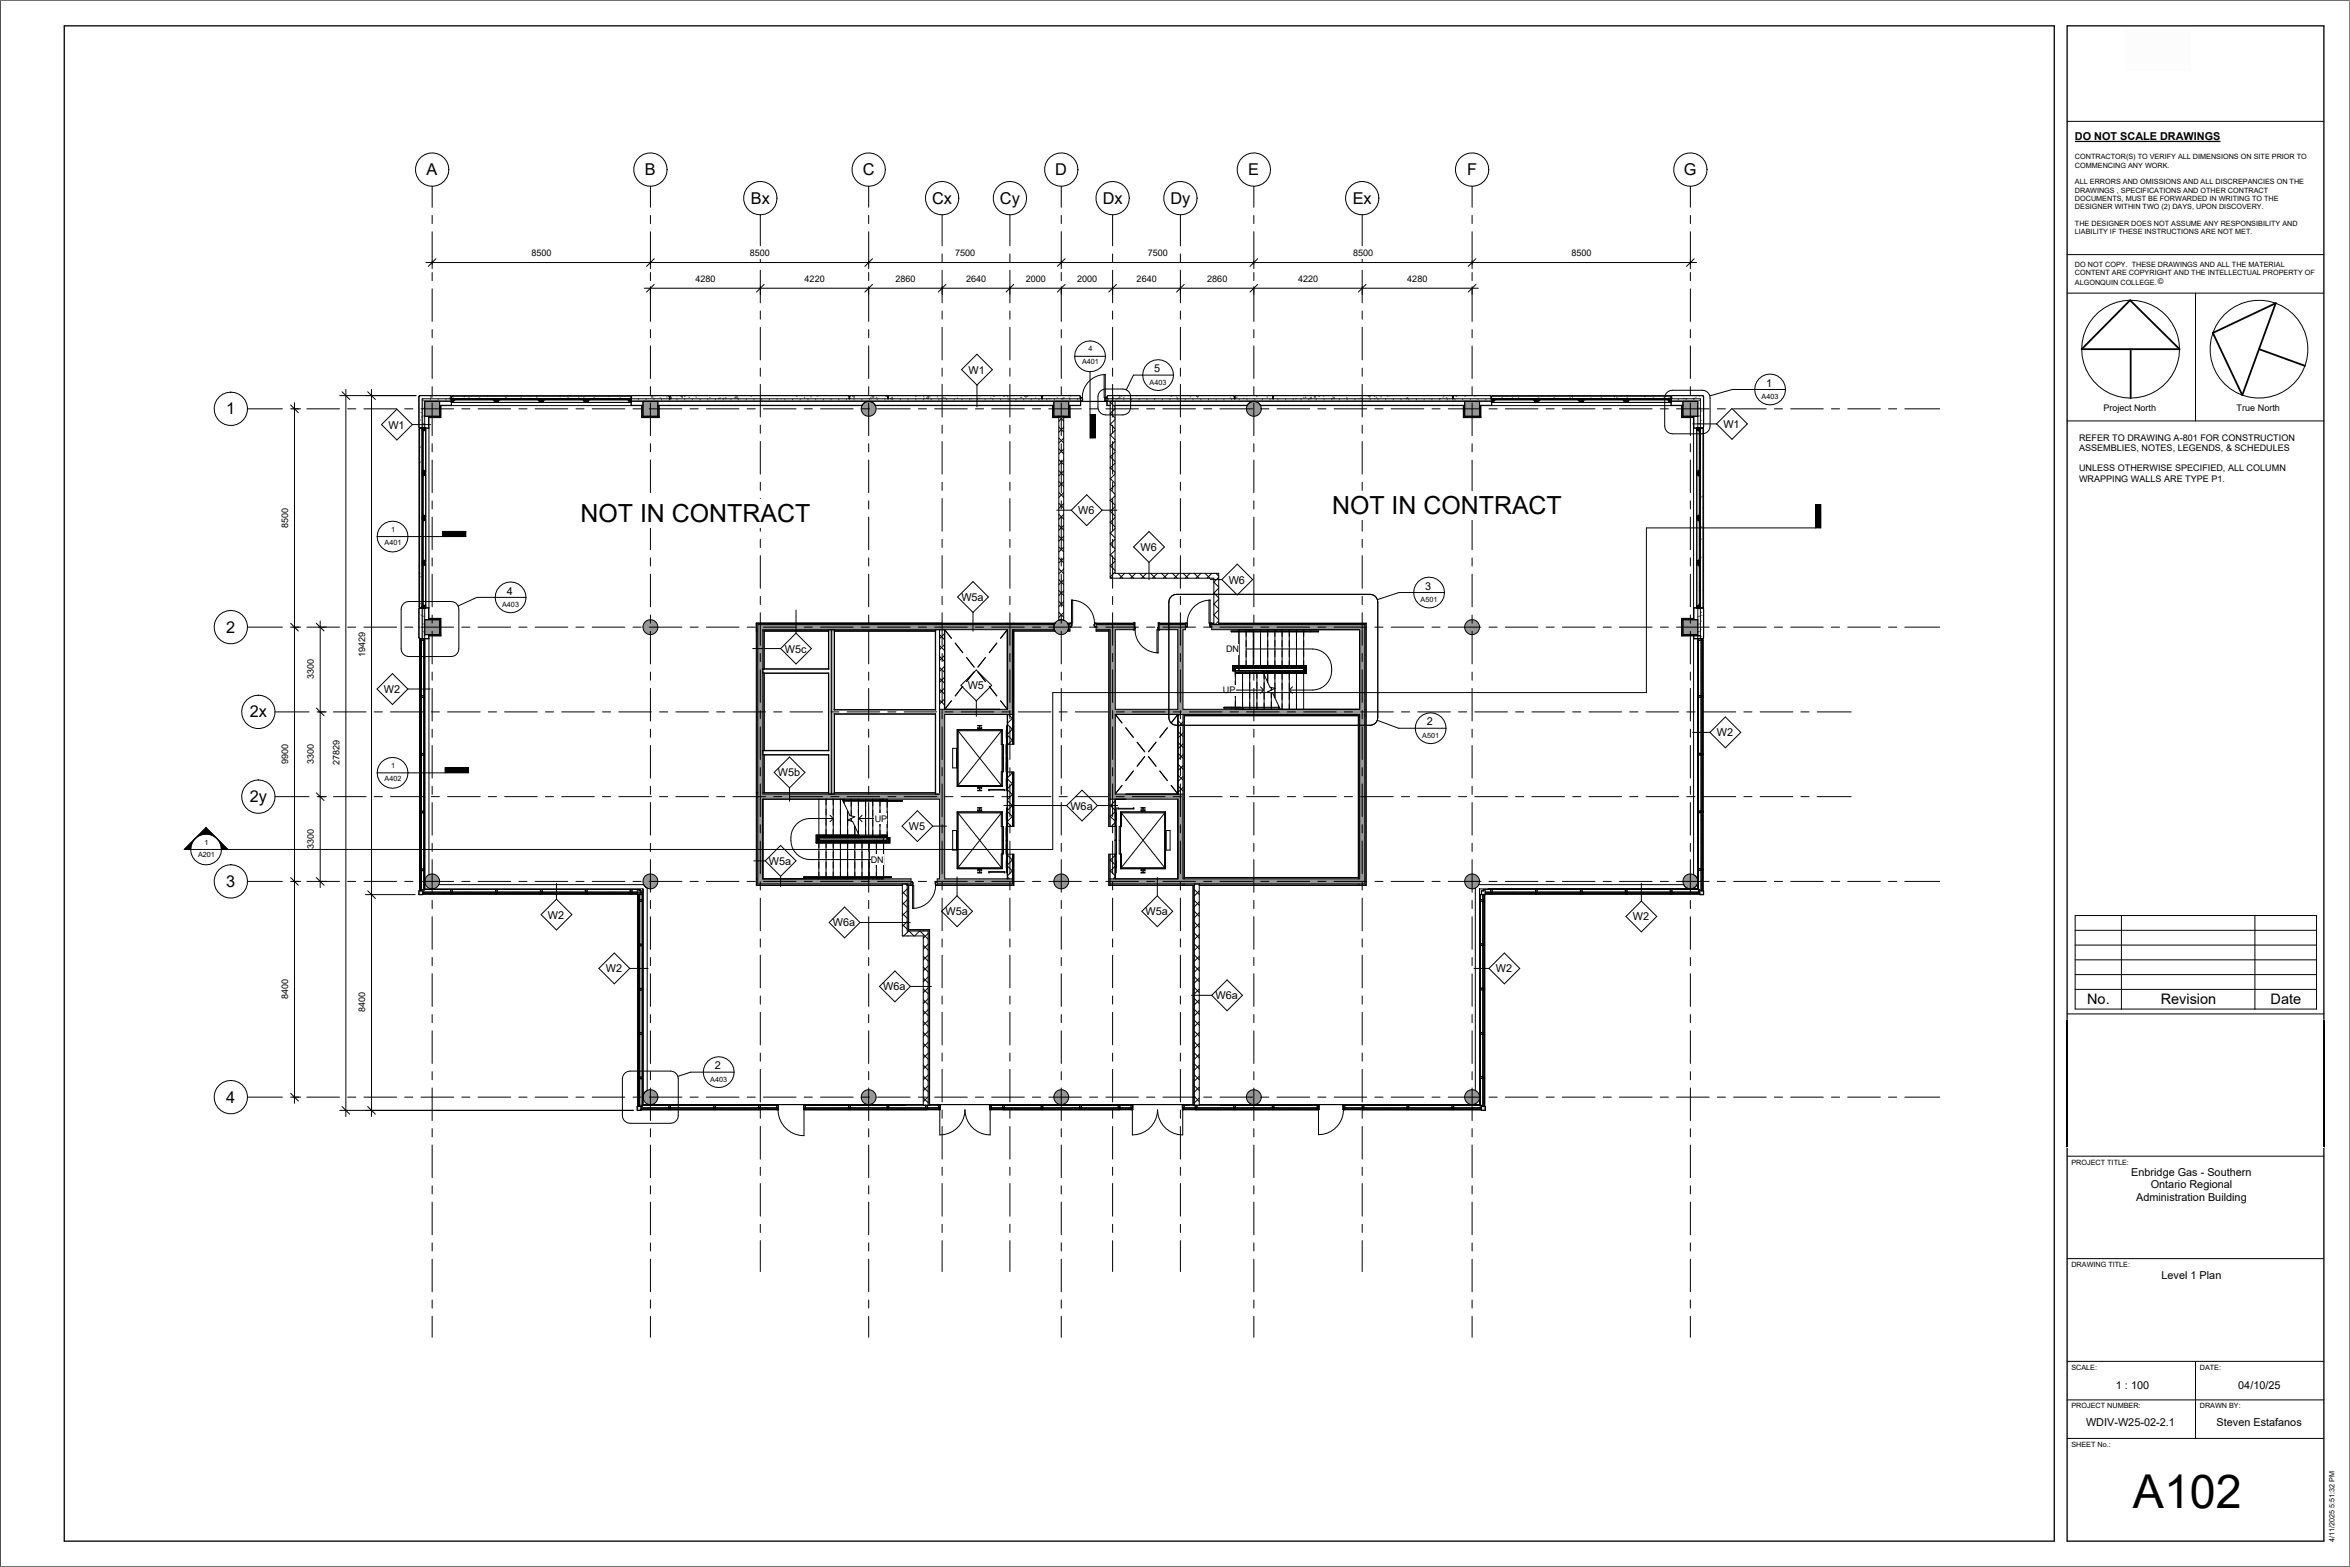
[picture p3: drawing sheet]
<svg xmlns="http://www.w3.org/2000/svg" width="914mm" height="610mm" viewBox="0 0 914 610" stroke-linecap="round" stroke-linejoin="round" font-family="sans-serif">
<defs><g id="words">
<text font-size="18.2" x="829.9" y="586.7">A102</text>
<g font-size="9.7">
<text x="225.9" y="202.9">NOT IN CONTRACT</text>
<text x="518.3" y="200">NOT IN CONTRACT</text>
</g>
<g font-size="6.3">
<text x="166" y="68.1">A</text>
<text x="250.9" y="68.1">B</text>
<text x="335.7" y="68.1">C</text>
<text x="410.6" y="68.1">D</text>
<text x="485.7" y="68.1">E</text>
<text x="570.8" y="68.1">F</text>
<text x="655.2" y="68.1">G</text>
<text x="292.1" y="79.3">Bx</text>
<text x="362.7" y="79.3">Cx</text>
<text x="389.1" y="79.3">Cy</text>
<text x="429.1" y="79.3">Dx</text>
<text x="455.4" y="79.3">Dy</text>
<text x="526.3" y="79.3">Ex</text>
<text x="88.1" y="161.2">1</text>
<text x="88.1" y="246.1">2</text>
<text x="97.2" y="279.1">2x</text>
<text x="97.2" y="312.1">2y</text>
<text x="88.1" y="345">3</text>
<text x="88.1" y="429">4</text>
</g>
<g font-size="5.6">
<text x="812.1" y="390.6">No.</text>
<text x="840.8" y="390.6">Revision</text>
<text x="883.5" y="390.6">Date</text>
</g>
<g font-size="4.2">
<text x="807.4" y="54.6">DO NOT SCALE DRAWINGS</text>
<text x="376.8" y="145.4">W1</text>
<text x="449.1" y="144.8">5</text>
<text x="687.3" y="150.4">1</text>
<text x="151.1" y="166.7">W1</text>
<text x="670.6" y="166.5">W1</text>
<text x="419.5" y="200">W6</text>
<text x="443.8" y="214.3">W6</text>
<text x="478.1" y="227">W6</text>
<text x="197.2" y="231.3">4</text>
<text x="374.1" y="233.8">W5a</text>
<text x="554.6" y="229.4">3</text>
<text x="305.3" y="253.9">W5c</text>
<text x="149.4" y="269.6">W2</text>
<text x="376.6" y="268.2">W5</text>
<text x="555.2" y="282.2">2</text>
<text x="668" y="286.5">W2</text>
<text x="302.7" y="302">W5b</text>
<text x="416.5" y="314.9">W6a</text>
<text x="353.6" y="322.9">W5</text>
<text x="299.2" y="336.5">W5a</text>
<text x="213.2" y="357.4">W2</text>
<text x="367.9" y="356.1">W5a</text>
<text x="445.8" y="356.1">W5a</text>
<text x="635.3" y="358.1">W2</text>
<text x="324.1" y="360.4">W6a</text>
<text x="235.7" y="378.3">W2</text>
<text x="582" y="378.3">W2</text>
<text x="343.7" y="385.3">W6a</text>
<text x="472.9" y="388.8">W6a</text>
<text x="278.2" y="416">2</text>
<text x="829.3" y="457.6">Enbridge Gas - Southern</text>
<text x="831.2" y="467.1">Administration Building</text>
<text x="836.9" y="462.3">Ontario Regional</text>
<text x="841.1" y="497.4">Level 1 Plan</text>
<text x="823.3" y="540.5">1 : 100</text>
<text x="870.9" y="540.5">04/10/25</text>
<text x="811.7" y="554.9">WDIV-W25-02-2.1</text>
<text x="862.5" y="554.9">Steven Estafanos</text>
</g>
<g font-size="3.5">
<text x="206.8" y="99.6">8500</text>
<text x="291.7" y="99.6">8500</text>
<text x="371.6" y="99.6">7500</text>
<text x="446.6" y="99.6">7500</text>
<text x="526.5" y="99.6">8500</text>
<text x="611.4" y="99.6">8500</text>
<text x="270.6" y="109.6">4280</text>
<text x="313.1" y="109.6">4220</text>
<text x="348.5" y="109.6">2860</text>
<text x="375.9" y="109.6">2640</text>
<text x="399.1" y="109.6">2000</text>
<text x="419.1" y="109.6">2000</text>
<text x="442.3" y="109.6">2640</text>
<text x="469.7" y="109.6">2860</text>
<text x="505.1" y="109.6">4220</text>
<text x="547.6" y="109.6">4280</text>
<text x="818.4" y="160">Project North</text>
<text x="870.3" y="160">True North</text>
<text x="809" y="171.5">REFER TO DRAWING A-801 FOR CONSTRUCTION</text>
<text x="809" y="175.4">ASSEMBLIES, NOTES, LEGENDS, &amp; SCHEDULES</text>
<text x="809" y="183.4">UNLESS OTHERWISE SPECIFIED, ALL COLUMN</text>
<text x="809" y="187.3">WRAPPING WALLS ARE TYPE P1.</text>
<text x="112.1" y="205.4" transform="rotate(-90 112.1 205.4)">8500</text>
<text x="142.1" y="255.8" transform="rotate(-90 142.1 255.8)">19429</text>
<text x="477.1" y="253.7">DN</text>
<text x="122.1" y="264.3" transform="rotate(-90 122.1 264.3)">3300</text>
<text x="475.9" y="269.7">UP</text>
<text x="112.1" y="297.3" transform="rotate(-90 112.1 297.3)">9900</text>
<text x="122.1" y="297.3" transform="rotate(-90 122.1 297.3)">3300</text>
<text x="132.1" y="297.7" transform="rotate(-90 132.1 297.7)">27829</text>
<text x="340.4" y="319.6">UP</text>
<text x="122.1" y="330.2" transform="rotate(-90 122.1 330.2)">3300</text>
<text x="338.8" y="335.6">DN</text>
<text x="112.1" y="388.7" transform="rotate(-90 112.1 388.7)">8400</text>
<text x="142.1" y="393.8" transform="rotate(-90 142.1 393.8)">8400</text>
</g>
<g font-size="2.8">
<text x="807.4" y="62">CONTRACTOR(S) TO VERIFY ALL DIMENSIONS ON SITE PRIOR TO</text>
<text x="807.4" y="65.3">COMMENCING ANY WORK.</text>
<text x="807.4" y="71.8">ALL ERRORS AND OMISSIONS AND ALL DISCREPANCIES ON THE</text>
<text x="807.4" y="75">DRAWINGS , SPECIFICATIONS AND OTHER CONTRACT</text>
<text x="807.4" y="78.2">DOCUMENTS, MUST BE FORWARDED IN WRITING TO THE</text>
<text x="807.4" y="81.5">DESIGNER WITHIN TWO (2) DAYS, UPON DISCOVERY.</text>
<text x="807.4" y="88">THE DESIGNER DOES NOT ASSUME ANY RESPONSIBILITY AND</text>
<text x="807.4" y="91.2">LIABILITY IF THESE INSTRUCTIONS ARE NOT MET.</text>
<text x="807.4" y="103.8">DO NOT COPY. THESE DRAWINGS AND ALL THE MATERIAL</text>
<text x="807.4" y="107.2">CONTENT ARE COPYRIGHT AND THE INTELLECTUAL PROPERTY OF</text>
<text x="807.4" y="110.7">ALGONQUIN COLLEGE.©</text>
<text x="423.6" y="136.7">4</text>
<text x="421" y="141.7">A401</text>
<text x="447.3" y="149.7">A403</text>
<text x="685.5" y="155.3">A403</text>
<text x="152.2" y="206.9">1</text>
<text x="149.6" y="211.8">A401</text>
<text x="195.4" y="236.2">A403</text>
<text x="552.8" y="234.3">A501</text>
<text x="553.4" y="287.1">A501</text>
<text x="152.2" y="298.8">1</text>
<text x="149.6" y="303.8">A402</text>
<text x="79.6" y="328.6">1</text>
<text x="77.1" y="333.6">A201</text>
<text x="276.4" y="420.8">A403</text>
<text x="806" y="453.1">PROJECT TITLE:</text>
<text x="806" y="492.9">DRAWING TITLE:</text>
<text x="806" y="532.9">SCALE:</text>
<text x="855.9" y="532.9">DATE:</text>
<text x="806" y="547.9">PROJECT NUMBER:</text>
<text x="855.9" y="547.9">DRAWN BY:</text>
<text x="806" y="562.9">SHEET No.:</text>
<text x="908.4" y="599.9" transform="rotate(-90 908.4 599.9)">4/11/2025 5:51:32 PM</text>
</g>
</g></defs>
<g fill="#969696">
<path d="M165.3 156.1h5.8v5.8h-5.8z"/>
<path d="M165.3 241.1h5.8v5.8h-5.8z"/>
<path d="M250.2 156.1h5.8v5.8h-5.8z"/>
<path d="M410 156.1h5.8v5.8h-5.8z"/>
<path d="M569.9 156.1h5.8v5.8h-5.8z"/>
<path d="M654.8 156.1h5.8v5.8h-5.8z"/>
<path d="M654.8 241.1h5.8v5.8h-5.8z"/>
<circle cx="572.8" cy="342.9" r="2.9"/>
<circle cx="572.8" cy="426.8" r="2.9"/>
<circle cx="487.9" cy="426.8" r="2.9"/>
<circle cx="412.9" cy="426.8" r="2.9"/>
<circle cx="338" cy="426.8" r="2.9"/>
<circle cx="253.1" cy="426.8" r="2.9"/>
<circle cx="253.1" cy="342.9" r="2.9"/>
<circle cx="168.2" cy="342.9" r="2.9"/>
<circle cx="253.1" cy="244" r="2.9"/>
<circle cx="412.9" cy="244" r="2.9"/>
<circle cx="412.9" cy="342.9" r="2.9"/>
<circle cx="572.8" cy="244" r="2.9"/>
<circle cx="657.7" cy="342.9" r="2.9"/>
<circle cx="487.9" cy="159" r="2.9"/>
<circle cx="338" cy="159" r="2.9"/>
</g>
<g fill="#fff">
<path d="M163 166.9l.3-.3v69.8l-.3-.3z"/>
<path d="M163.3 166.6h1v69.8h-1z"/>
<path d="M175.7 154.2l.3-.3h69.2l.3 .3z"/>
<path d="M175.7 154.2h69.8v1h-69.8z"/>
<path d="M662.6 166.6l.3 .3v69.2l-.3 .3z"/>
<path d="M661.6 166.6h1v69.8h-1z"/>
<path d="M580.4 154.2l.2-.3h69.3l.2 .3z"/>
<path d="M580.4 154.2h69.7v1h-69.7z"/>
<path d="M405.5 154.2l.3-.3h14.3l.2 .3v1h-14.8z"/>
<path d="M405.4 155.2h15v.9h-15z"/>
<path d="M260.6 155.2h144.8v.9h-144.8z"/>
<path d="M661.2 166.9h.2v16.8h-.2z"/>
<path d="M661.2 184.4h.2v16.8h-.2z"/>
<path d="M661.2 201.8h.2v16.8h-.2z"/>
<path d="M661.2 219.3h.2v16.8h-.2z"/>
<path d="M176 155.3h16.8v.3h-16.8z"/>
<path d="M193.5 155.3h16.8v.3h-16.8z"/>
<path d="M210.9 155.3h16.9v.3h-16.9z"/>
<path d="M228.4 155.3h16.8v.3h-16.8z"/>
<path d="M164.5 219.3h.2v16.8h-.2z"/>
<path d="M164.5 201.8h.2v16.8h-.2z"/>
<path d="M164.5 184.4h.2v16.8h-.2z"/>
<path d="M164.5 166.9h.2v16.8h-.2z"/>
<path d="M650.4 347.1h11v.4h-11z"/>
<path d="M565.5 431h10.9v.4h-10.9z"/>
<path d="M245.8 347.1h3.3v.4h-3.3z"/>
<path d="M577 348h.4v2.1h-.4z"/>
<path d="M163 236.8v11.3l.3 .3h1v-11.8h-1zM163 154.3v11.9l.3 .2h1v-11.2l-1.1-1.1z"/>
<path d="M164.3 236.5v12h1v-12zM164.3 155.2v11.3h1v-10.4z"/>
<path d="M245.9 153.9l-.2 .3v1h14.8v-1l-.3-.3zM163.2 154.1l1.1 1.1h11.2v-1l-.2-.3z"/>
<path d="M245.6 155.2v.9h15v-.9zM164.3 155.2l1 .9h10.3v-.9z"/>
<path d="M661.6 236.6v11.8h1l.3-.3v-11.3l-.3-.2zM662.7 154.1l-1.1 1.1v11.2h1l.3-.2z"/>
<path d="M660.6 247.4v1.1h1v-1.1zM660.6 236.5v10.8h1v-10.8zM661.6 155.2l-1 .9v10.4h1z"/>
<path d="M650.3 154.2v1h11.3l1.1-1.1-12.1-.2zM565.7 153.9l-.3 .3v1h14.8v-1l-.3-.3z"/>
<path d="M650.2 155.2v.9h10.4l1-.9zM565.3 155.2v.9h15.1v-.9z"/>
<path d="M495.5 154.2v1h69.7v-1l-.2-.3h-69.3zM480.5 154.2v1h14.8v-1l-.3-.3h-14.3zM430.8 154.2v1h49.5v-1l-.3-.3h-49z"/>
<path d="M430.7 155.2l.1 .9h134.5v-.9zM420.4 155.2l.1 .6z"/>
<path d="M345.6 154.2v1h59.7v-1l-.2-.3h-59.2zM330.6 154.2v1h14.8v-1l-.2-.3h-14.3zM260.9 153.9l-.2 .3v1h69.7v-1l-.2-.3z"/>
</g>
<path d="M576.4 430.5h1.5v1.5h-1.5z" fill="#dcdcdc"/>
<path d="M661.9 249h.4v21.7h-.4z" fill="#fff"/>
<g fill="#dcdcdc">
<path d="M661.4 346.5h1.5v1.5h-1.5z"/>
<path d="M576.4 346.5h1.5v1.5h-1.5z"/>
</g>
<path d="M163.5 338.6h.5v7.9h-.5z" fill="#fff"/>
<g fill="#dcdcdc">
<path d="M163 346.5h1.5v1.5h-1.5z"/>
<path d="M247.9 430.5h1.5v1.5h-1.5z"/>
</g>
<path d="M248.5 419.5h.4v11h-.4z" fill="#fff"/>
<path d="M247.9 346.5h1.5v1.5h-1.5z" fill="#dcdcdc"/>
<g fill="#fff">
<path d="M405.6 431h14.6v.4h-14.6z"/>
<path d="M465.6 431h14.6v.4h-14.6z"/>
<path d="M480.6 431h14.6v.4h-14.6z"/>
<path d="M548 431h17.1v.4h-17.1z"/>
<path d="M390.7 431h14.6v.4h-14.6z"/>
<path d="M330.7 431h14.6v.4h-14.6z"/>
<path d="M313.2 431h17.1v.4h-17.1z"/>
<path d="M249.4 431h11v.4h-11z"/>
</g>
<g fill="#969696">
<path d="M294.8 243h71.7v2h-71.7z"/>
<path d="M392 243h2v32.9h-2z"/>
<path d="M296.8 308.9h68.8v2h-68.8z"/>
<path d="M365.6 275.9h28.4v2h-28.4z"/>
<path d="M294.8 245h2v63.9h-2z"/>
<path d="M432 243h2v65.9h-2z"/>
<path d="M458.3 310.9h2v33h-2z"/>
<path d="M432 308.9h28.3v2h-28.3z"/>
</g>
<g fill="#fff">
<path d="M365.6 245h1.9v30.9h-1.9z"/>
<path d="M392.1 332.3v9.6h1.9v-9.6zM392.1 300.3v21.2h1.9v-21.2zM392.1 277.9v11.6h1.9v-11.6z"/>
<path d="M432 332.3v9.6h1.9v-9.6zM432 310.9v10.6h1.9v-10.6z"/>
</g>
<g fill="#969696">
<path d="M434 275.9h26.3v2h-26.3z"/>
<path d="M458.3 245h2v30.9h-2z"/>
</g>
<g fill="#fff">
<path d="M458.4 277.9h1.9v31h-1.9z"/>
<path d="M523.1 431h7v.4h-7z"/>
<path d="M278.3 431h17.1v.4h-17.1z"/>
<path d="M385.7 431h4.6v.4h-4.6z"/>
<path d="M345.7 431h14.6v.4h-14.6z"/>
<path d="M420.6 431h14.6v.4h-14.6z"/>
<path d="M460.6 431h4.6v.4h-4.6z"/>
<path d="M495.6 431h17.1v.4h-17.1z"/>
<path d="M530.5 431h17.1v.4h-17.1z"/>
<path d="M260.8 431h17.1v.4h-17.1z"/>
<path d="M412 161.9h1.9v79.3h-1.9z"/>
<path d="M472.3 223h1.9v20h-1.9z"/>
<path d="M432 223h40.3v1.9h-40.3z"/>
<path d="M432 156.1h1.9v66.9h-1.9z"/>
<path d="M435.6 431h4.6v.4h-4.6z"/>
<path d="M360.7 431h4.6v.4h-4.6z"/>
<path d="M295.7 431h6.7v.4h-6.7z"/>
<path d="M351.1 343.9h1.9v20.2h-1.9z"/>
<path d="M359.3 362.2h1.9v67.8h-1.9z"/>
<path d="M353 362.2h6.3v1.9h-6.3z"/>
<path d="M464.7 343.9h1.9v86.1h-1.9z"/>
<path d="M577 419.4h.4v11.1h-.4z"/>
<path d="M577 350.5h.4v16.8h-.4z"/>
<path d="M577 384.9h.4v16.9h-.4z"/>
<path d="M577 367.7h.4v16.9h-.4z"/>
<path d="M577 402.2h.4v16.8h-.4z"/>
<path d="M661.9 338.5h.4v8h-.4z"/>
<path d="M661.9 293.6h.4v22h-.4z"/>
<path d="M661.9 271.1h.4v22.1h-.4z"/>
<path d="M661.9 316h.4v22.1h-.4z"/>
<path d="M632.9 347.1h17.1v.4h-17.1z"/>
<path d="M577.9 347.1h2.2v.4h-2.2z"/>
<path d="M598 347.1h17.1v.4h-17.1z"/>
<path d="M615.5 347.1h17.1v.4h-17.1z"/>
<path d="M580.5 347.1h17.1v.4h-17.1z"/>
<path d="M164.5 347.1h11v.4h-11z"/>
<path d="M228.3 347.1h17.1v.4h-17.1z"/>
<path d="M193.3 347.1h17.1v.4h-17.1z"/>
<path d="M210.8 347.1h17.1v.4h-17.1z"/>
<path d="M175.8 347.1h17.1v.4h-17.1z"/>
<path d="M163.5 316.1h.5v22.1h-.5z"/>
<path d="M248.5 348h.4v2.2h-.4z"/>
<path d="M248.5 402.3h.4v16.8h-.4z"/>
<path d="M248.5 367.8h.4v16.9h-.4z"/>
<path d="M248.5 385h.4v16.9h-.4z"/>
<path d="M248.5 350.6h.4v16.8h-.4z"/>
<path d="M163.5 271.1h.5v22.1h-.5z"/>
<path d="M163.5 293.6h.5v22.1h-.5z"/>
<path d="M163.5 249h.5v21.8h-.5z"/>
</g>
<g fill="#969696">
<path d="M294.8 308.9h2v33h-2z"/>
<path d="M366.5 243h25.5v2h-25.5z"/>
<path d="M432 341.9h26.3v2h-26.3z"/>
<path d="M460.3 341.9h68.7v2h-68.7z"/>
<path d="M460.3 275.9h70.7v2h-70.7z"/>
<path d="M365.6 277.9h2v64h-2z"/>
<path d="M529 277.9h2v66h-2z"/>
<path d="M529 245h2v30.9h-2z"/>
<path d="M471.5 243v2h59.5v-2zM450.9 243v2h10.4v-2zM434 243v2h7.3v-2z"/>
<path d="M364.7 341.9v2h29.3v-2zM294.8 341.9v2h59.7v-2z"/>
<path d="M426.5 243v2h5.5v-2zM415.7 243v2h.6v-2zM394 243v2h16.2v-2z"/>
</g>
<g fill="#fff">
<path d="M633.1 155.3h16.8v.3h-16.8z"/>
<path d="M615.6 155.3h16.8v.3h-16.8z"/>
<path d="M598.2 155.3h16.8v.3h-16.8z"/>
<path d="M580.8 155.3h16.8v.3h-16.8z"/>
</g>
<g fill="none" stroke="#676767" stroke-width=".39">
<path d="M168 153.9l.1 .6h-.6zM168.2 154.1l-.3 .2M175.3 155.2l-.5-.1 .4-.6 .2 .7M175.5 154.6h-.3M253.9 153.9l.1 .6h-.6zM254.7 153.9h.1M257.1 154.8h-.3M259.7 154.4l-.4 .1M259.9 154l.3 .1M261.2 155.2l-.5-.1 .5-.6 .1 .7M261.4 154.9l-.3 .2M263.5 153.9l-.3 .1"/>
<path d="M265 154.3l.7-.3-.2 .6zM265.3 154.2l.3 .2M266.6 154.2l-.3 .2M268.1 154.4l.2 .3M270.7 154.4l.3 .2M276.1 154.7l.3 .1M279.7 155.2l.5-.4-.1 .4M281.6 154.9l.2 .2M282.3 154.6l.3 .3M282.6 155.1h-.3M286.4 154.6h-.3M286.7 153.9l.1 1-.9-.1z"/>
<path d="M287 155.1v.1M287.2 154.8l-.3 .2M292.5 154l-.3 .2M304 155.1v.1M309.9 154.1l.2 .2M313.2 154.6l-.3 .2M315.8 154.4h-.4M318.3 153.9l-.3 .2 .3-.1M331.8 154.2l.7-.2-.2 .6zM338.7 155h-.3M339.1 154.4l-.3 .2M339.1 155.1v.1"/>
<path d="M339.9 153.9l.1 .6h-.6zM341.2 154.7h-.3M345 154.1l.2 .2M345.1 154.2h-.4M346.6 155.2l.5-.4-.1 .4M347 155.2l-.3-.1 .5-.6 .1 .7M350.8 153.9l.2 .1M356.2 154.1l.2 .1M359.3 154.3l.2 .2M359.8 154.9l-.3 .2M361.2 154.1l.1 1-.9-.2zM361.6 154.3l.3 .2"/>
<path d="M364.9 154.3l-.3 .2M367 154.5l.3 .2M368 154.8h-.3M372.4 154.8l.3 .1M374.4 153.9l-.3 .1M377.8 155l.3 .2M380.9 154.8l.2 .2M381.2 153.9l.2 .1M385.6 154.8l-.2 .2M386.5 154.1l.3 .2M387 153.9l.1 .1M390.9 154.1l-.3 .2"/>
<path d="M391.9 154.3l.3 .2M397 154.6l.7 .1M398.7 154.2l.7-.3-.2 .6zM399.9 154.2l-.4 .1M402.8 154.8l.3 .1M408.2 155l.3 .2M411.5 154.7l-.3 .2M413.5 155.2l-.2-.2 .7-.3-.1 .5M416 154.7l.2 .3M416.7 153.9l-.2 .2M418.6 153.9h.1M432.9 155.2l-.2-.1 .4-.6 .2 .7"/>
<path d="M435 155.2l.7-.9 .1 .9M436.2 153.9l.2 .2M437.4 154.4l-.2 .3M442.4 153.9l-.1 .1M449.6 155l-.4 .1M456 154.2h-.4M457.8 154.4l.3 .2M458.1 155.1l-.2 .1M463.3 154.3l-.2 .2M465.6 154.2l.7-.3-.2 .6zM478.9 154.8h-.3M480.3 155v.1"/>
<path d="M480.5 154.9l.4-.2-.1 .5M481.4 154.5h-.3M484 154.8l-.2 .2M485.3 154h-.3M489.2 154.2l-.3 .2M492.9 154.4l.3 .2M504.4 155.1h-.4M504.5 153.9h.2M504.7 153.9h.1M507.2 154.6l.3 .2M507.7 153.9l.3 .2M508.2 154.6h-.3"/>
<path d="M509.6 155.2l.6-.7 .1 .7M509.9 154.7l-.2 .2M511.8 153.9l.1 .7-.6-.1zM513.1 154.2l.3 .1M515.1 154l-.2 .2M518.6 154.4l.2 .2M518.8 155.2l.3-.6 .1 .6M524 154.6l.3 .2M528.8 155.1l.1 .1M529.4 154.8l.3 .2M532.5 154.2l.7-.3-.2 .6zM534.8 154.1l.2 .2"/>
<path d="M534.8 155.1l.1 .1M535.8 154.6l-.3 .2M537.5 154.4h-.3M540.1 154l-.3 .1M540.9 153.9l-.1 .1M547.3 155.2l-.2-.2 .7-.3-.2 .5M556.5 155.1l-.1 .1M560.5 155l-.4 .1M561.7 154.3l-.2 .2M563 154.7h-.3M563.9 155l.2 .2M566.9 154.2h-.4"/>
<path d="M569.9 154l.2 .2M573.4 153.9h.6M650.6 154.7l.3 .2M654.9 155.1l-.1 .1M655.1 154.9l.3 .2M656.1 154.9l.2 .2M658.9 155.2l.3-.3v.3M660 154.5l-.2 .2M661.1 153.9l.2 .2M661.6 155.3l.2 .1M662.3 159.9h-.3M163.8 160.4l.2 .2"/>
<path d="M163.8 163.4l-.3 .1M164 162.1l.2 .2M662.2 163.5l-.4 .1M662.9 160.2h-.1M163.1 238.2l-.1 .1M163.1 238.2l-.1 .3M163.8 239.2l.2 .2M662 239.3l.3 .2M662.2 238.2l-.2 .2M163 243.6h.1M163 243.6v.6M163 240.5l.3 .2"/>
<path d="M661.8 248.3v.1M662 244.9l-.3 .2M662.1 241.6l-.3 .2M662.2 247.5l-.3 .1"/>
</g>
<g fill="none" stroke="#6b6b6b" stroke-width=".39">
<path d="M164.3 155.8h11.3M164.3 158.8h1M164.5 155.2v11.3M167.5 155.2v.9M170.5 155.2v.9M173.5 155.2v.9M245.6 155.8h174.9M248.4 155.2v.9M251.4 155.2v.9M254.4 155.2v.9M257.4 155.2v.9M260.4 155.2v.9"/>
<path d="M263.4 155.2v.9M266.4 155.2v.9M269.4 155.2v.9M272.4 155.2v.9M275.4 155.2v.9M278.4 155.2v.9M281.4 155.2v.9M284.4 155.2v.9M287.4 155.2v.9M290.4 155.2v.9M293.4 155.2v.9M296.4 155.2v.9"/>
<path d="M299.4 155.2v.9M302.4 155.2v.9M305.4 155.2v.9M308.4 155.2v.9M311.4 155.2v.9M314.4 155.2v.9M317.4 155.2v.9M320.4 155.2v.9M323.4 155.2v.9M326.4 155.2v.9M329.4 155.2v.9M332.4 155.2v.9"/>
<path d="M335.4 155.2v.9M338.3 155.2v.9M341.3 155.2v.9M344.3 155.2v.9M347.3 155.2v.9M350.3 155.2v.9M353.3 155.2v.9M356.3 155.2v.9M359.3 155.2v.9M362.3 155.2v.9M365.3 155.2v.9M368.3 155.2v.9"/>
<path d="M371.3 155.2v.9M374.3 155.2v.9M377.3 155.2v.9M380.3 155.2v.9M383.3 155.2v.9M386.3 155.2v.9M389.3 155.2v.9M392.3 155.2v.9M395.3 155.2v.9M398.3 155.2v.9M401.3 155.2v.9M404.3 155.2v.9"/>
<path d="M407.3 155.2v.9M410.3 155.2v.9M413.3 155.2v.9M416.3 155.2v.9M419.3 155.2v.9M430.7 155.8h149.7M431.3 155.2v.9M434.3 155.2v.9M437.3 155.2v.9M440.3 155.2v.9M443.3 155.2v.9M446.3 155.2v.9"/>
<path d="M449.3 155.2v.9M452.3 155.2v.9M455.2 155.2v.9M458.2 155.2v.9M461.2 155.2v.9M464.2 155.2v.9M467.2 155.2v.9M470.2 155.2v.9M473.2 155.2v.9M476.2 155.2v.9M479.2 155.2v.9M482.2 155.2v.9"/>
<path d="M485.2 155.2v.9M488.2 155.2v.9M491.2 155.2v.9M494.2 155.2v.9M497.2 155.2v.9M500.2 155.2v.9M503.2 155.2v.9M506.2 155.2v.9M509.2 155.2v.9M512.2 155.2v.9M515.2 155.2v.9M518.2 155.2v.9"/>
<path d="M521.2 155.2v.9M524.2 155.2v.9M527.2 155.2v.9M530.2 155.2v.9M533.2 155.2v.9M536.2 155.2v.9M539.2 155.2v.9M542.2 155.2v.9M545.2 155.2v.9M548.2 155.2v.9M551.2 155.2v.9M554.2 155.2v.9"/>
<path d="M557.2 155.2v.9M560.2 155.2v.9M563.2 155.2v.9M566.2 155.2v.9M569.1 155.2v.9M572.1 155.2v.9M575.1 155.2v.9M578.1 155.2v.9M650.2 155.8h11.4M653.1 155.2v.9M656.1 155.2v.9M659.1 155.2v.9"/>
<path d="M660.6 158.8h1M164.3 161.8h1M164.3 164.8h1M660.6 161.8h1M660.6 164.8h1M164.3 236.7h1M164.3 239.7h1M164.5 236.5v12M660.6 236.7h1M660.6 239.7h1M164.3 242.7h1M164.3 245.7h1"/>
<path d="M660.6 242.7h1M660.6 245.7h1"/>
</g>
<g fill="none" stroke="#7e7e7e" stroke-width=".39">
<path d="M176.1 154.2l-.1 .1M176.1 153.9l-.1 .2M176.2 154.7h.4M177.9 153.9l.1 .1M180.7 154.3l-.1 .2M182.3 154.7h.3M186.4 154.7h.3M189.7 153.9l.1 .2M189.7 154.2l.1 .1M192.5 153.9l-.1 .2M196.5 154.7h.4M196.9 154.5l.2 .3"/>
<path d="M197.1 154.1l-.1 .1M201.5 154l.1 .2M202.6 154.7h.4M206.1 154.2h.1M206.2 154.9l-.2 .3M208.7 154.7h.3M208.9 154.2l-.1 .2M217.8 154.2l.2 .2M220.6 154.9l.2 .3M220.9 154.7h.3M222.5 154.9l-.1 .3M225.1 154.6l.2 .3"/>
<path d="M225.3 154l-.1 .2M227 154.7h.3M231 154.7h.4M237 154.8l.2 .3M237.1 154.2l-.1 .1M241.2 154.7h.3M581.7 153.9h.1M584.3 154.7h.3M586.4 154.2l-.1 .1M588.4 154.7h.3M590.8 154.5l.2 .3M595.3 154l.1 .2"/>
<path d="M598.1 153.9v.1M598.5 154.7h.4M599.9 153.9l.1 .1M602.8 154l-.2 .2M604.6 154.7h.3M610.7 154.7h.3M611.7 154.2l.2 .2M611.7 154l.2 .2M611.9 154.7l-.2 .2M614.5 154.2h.1M616.4 154.2h.1M619 154.6l.2 .3"/>
<path d="M622.9 154.7h.3M623.6 154.1v.1M628.1 154.2l.1 .2M628.2 154.7l-.1 .3M629 154.7h.3M630.9 153.9l-.1 .2M632.8 155l-.1 .2M633 154.7h.4M639.9 154.3l.2 .3M642.7 155v.2M643.2 154.7h.3M647.2 154.8l.2 .2"/>
<path d="M649.1 155.1v.1M649.3 154.7h.3M163 175.4l.1 .1M163.1 178.1l-.1 .3M163.5 173.8l.2 .3M163.7 179.6l-.1 .3M164 168.9h.3M164 177h.3M661.6 168.9h.2M661.6 167.6l.2 .2M662.7 177h.2M662.7 170.9h.2"/>
<path d="M163.2 196.1l.1 .2M163.3 197.7h.1M164 185.1h.3M164 191.2h.3M164 199.3h.3M164.1 182.8l.1 .3M661.6 185.1h.2M661.6 191.2h.2M661.6 181.1h.2M661.8 185.9l-.1 .2M662.2 193l.2 .3M662.3 193.2l-.2 .3"/>
<path d="M662.5 197.5l.1 .2M662.7 185.1h.2M662.7 199.3h.2M662.7 193.3h.2M163.2 206.3l-.1 .3M164 207.5h.3M164 213.6h.3M661.6 207.5h.2M661.6 213.6h.2M661.6 203.4h.2M661.6 212.2l.1 .2M661.8 216.6l.2 .3"/>
<path d="M662 204.8l.2 .3M662.2 209.5l-.1 .3M662.7 207.5h.2M662.7 215.6h.2M163 220.1h.1M163.1 222.7l-.1 .3M163.6 234.7l.1 .3M163.8 222.9l.1 .3M163.8 224.2l-.2 .3M164 236l-.2 .3M164 227.4l.2 .3M164 221.7h.3"/>
<path d="M164 229.8h.3M164 235.9h.3M164.3 231.5l-.2 .3M661.6 229.8h.2M661.6 235.9h.2M661.6 225.7h.2M662.7 221.7h.2M662.7 229.8h.2"/>
</g>
<g fill="none" stroke="#b4b4b4" stroke-width=".39">
<path d="M176.3 155.3l-.3 .3M177.8 155.3l-.2 .3M179.4 155.3l-.2 .3M185.2 155.3l-.2 .3M186.8 155.3l-.2 .3M188.4 155.3l-.2 .3M194.2 155.3l-.2 .3M195.8 155.3l-.3 .3M197.4 155.3l-.3 .3M203.2 155.3l-.3 .3M204.8 155.3l-.3 .3M206.4 155.3l-.3 .3"/>
<path d="M212.2 155.3l-.3 .3M213.7 155.3l-.2 .3M215.3 155.3l-.2 .3M221.1 155.3l-.2 .3M222.7 155.3l-.2 .3M224.3 155.3l-.3 .3M230.1 155.3l-.3 .3M231.7 155.3l-.3 .3M233.3 155.3l-.3 .3M239.1 155.3l-.3 .3M240.7 155.3l-.3 .3M242.2 155.3l-.2 .3"/>
<path d="M581.6 155.3l-.2 .3M583.2 155.3l-.3 .3M589 155.3l-.3 .3M590.6 155.3l-.3 .3M592.2 155.3l-.3 .3M599.6 155.3l-.3 .3M601.1 155.3l-.2 .3M606.9 155.3l-.2 .3M608.5 155.3l-.2 .3M610.1 155.3l-.2 .3M615.9 155.3l-.2 .3M617.5 155.3l-.2 .3"/>
<path d="M619.1 155.3l-.3 .3M624.9 155.3l-.3 .3M626.5 155.3l-.3 .3M628.1 155.3l-.3 .3M633.9 155.3l-.3 .3M635.4 155.3l-.2 .3M637 155.3l-.2 .3M642.8 155.3l-.2 .3M644.4 155.3l-.2 .3M646 155.3l-.2 .3M164.7 166.9l-.2 .3M164.7 168.5l-.2 .2"/>
<path d="M164.7 177.5l-.2 .2M164.7 170.1l-.2 .2M164.7 179.1l-.2 .2M164.7 175.9l-.2 .2M661.3 166.9l-.1 .2M661.4 174.2l-.2 .3M661.4 175.8l-.2 .3M661.4 172.6l-.2 .3M164.7 186.4l-.2 .3M164.7 195.4l-.2 .3M164.7 188l-.2 .3M164.7 197l-.2 .2"/>
<path d="M164.7 184.9l-.2 .2M164.7 193.8l-.2 .3M661.4 183.2l-.2 .2M661.4 181.6l-.2 .3M661.4 192.2l-.2 .2M661.4 184.8l-.2 .2M661.4 193.8l-.2 .2M661.4 190.6l-.2 .2M661.4 199.6l-.2 .2M164.7 204.4l-.2 .2M164.7 213.4l-.2 .2M164.7 206l-.2 .2"/>
<path d="M164.7 214.9l-.2 .3M164.7 202.8l-.2 .2M164.7 211.8l-.2 .2M661.2 219.3h.1M661.4 201.1v.1M661.4 210.1l-.2 .3M661.4 202.7l-.2 .3M661.4 211.7l-.2 .2M661.4 208.5l-.2 .3M661.4 217.5l-.2 .2M164.7 222.3l-.2 .3M164.7 223.9l-.2 .3"/>
<path d="M164.7 232.9l-.2 .2M164.7 220.7l-.2 .3M164.7 229.7l-.2 .3M164.7 231.3l-.2 .3M661.4 228.1l-.2 .2M661.4 220.7l-.2 .2M661.4 229.6l-.2 .3M661.4 226.5l-.2 .2M661.4 235.4l-.2 .3M164 250l-.5 .4M164 258.9l-.5 .5M164 251.5l-.5 .5"/>
<path d="M164 257.3l-.5 .5M662.3 254.1l-.4 .4M662.3 255.6l-.4 .5M662.3 252.5l-.4 .4M164 276.9l-.5 .4M164 278.5l-.5 .4M164 275.3l-.5 .4M164 267.9l-.5 .4M164 260.5l-.5 .5M164 269.5l-.5 .4M164 266.3l-.5 .5M662.3 263l-.4 .5"/>
<path d="M662.3 264.6l-.4 .5M662.3 261.4l-.4 .5M662.3 270.4l-.3 .3M662.3 272l-.4 .5M662.3 279.4l-.4 .4M662.3 273.6l-.4 .4M163.6 293.6l-.1 .1M164 285.9l-.5 .4M164 287.4l-.5 .5M164 284.3l-.5 .4M164 293.2h.1M164 294.8l-.5 .5"/>
<path d="M164 296.4l-.5 .5M662.3 298.9l-.4 .5M662.3 297.3l-.4 .5M662.3 290l-.4 .4M662.3 282.6l-.4 .4M662.3 291.5l-.4 .5M662.3 288.4l-.4 .4M662.3 281l-.4 .4M164 303.8l-.5 .4M164 312.8l-.5 .4M164 305.4l-.5 .4M164 314.4l-.5 .4"/>
<path d="M164 302.2l-.5 .5M164 311.2l-.5 .4M662.3 316.9l-.4 .4M662.3 318.5l-.4 .4M662.3 307.9l-.4 .4M662.3 315.3l-.3 .3M662.3 309.5l-.4 .4M662.3 300.5l-.4 .5M662.3 306.3l-.4 .5M164 339.7l-.5 .4M164 321.7l-.5 .5M164 330.7l-.5 .5"/>
<path d="M164 323.3l-.5 .5M164 332.3l-.5 .4M164 320.2l-.5 .4M164 329.1l-.5 .5M164 338.1l-.1 .1M662.3 336.4l-.4 .4M662.3 334.8l-.4 .5M662.3 327.4l-.4 .5M662.3 324.3l-.4 .4M662.3 333.2l-.4 .5M662.3 325.8l-.4 .5M164 341.3l-.5 .4"/>
<path d="M165.6 347.1l-.5 .4M167.2 347.1l-.5 .4M173 347.1l-.5 .4M174.6 347.1l-.5 .4M176.1 347.1l-.3 .3M181.9 347.1l-.4 .4M183.5 347.1l-.4 .4M185.1 347.1l-.4 .4M190.9 347.1l-.4 .4M192.5 347.1l-.4 .4M194.1 347.1l-.5 .4M199.9 347.1l-.5 .4"/>
<path d="M201.5 347.1l-.5 .4M203.1 347.1l-.5 .4M208.9 347.1l-.5 .4M210.4 347.1l-.4 .4M212 347.1l-.4 .4M217.8 347.1l-.4 .4M219.4 347.1l-.4 .4M221 347.1l-.4 .4M226.8 347.1l-.4 .4M228.4 347.1l-.1 .1M230 347.1l-.5 .4M235.8 347.1l-.5 .4"/>
<path d="M237.4 347.1l-.5 .4M239 347.1l-.5 .4M244.8 347.1l-.5 .4M246.3 347.1l-.4 .4M247.9 347.1l-.4 .4M248.9 353.5l-.4 .4M248.9 355l-.4 .5M248.9 351.9l-.4 .4M577.4 348l-.4 .4M577.4 349.5l-.4 .5M577.4 355.3l-.4 .5M577.4 356.9l-.4 .5"/>
<path d="M577.4 358.5l-.4 .5M578.3 347.1l-.4 .3M579.9 347.1l-.4 .4M585.7 347.1l-.4 .4M587.3 347.1l-.4 .4M588.9 347.1l-.5 .4M594.7 347.1l-.5 .4M596.3 347.1l-.5 .4M597.6 347.3l-.2 .2M603.7 347.1l-.5 .4M605.2 347.1l-.4 .4M606.8 347.1l-.4 .4"/>
<path d="M612.6 347.1l-.4 .4M614.2 347.1l-.4 .4M615.8 347.1l-.3 .3M621.6 347.1l-.4 .4M623.2 347.1l-.5 .4M624.8 347.1l-.5 .4M630.6 347.1l-.5 .4M632.2 347.1l-.5 .4M633.7 347.1l-.4 .4M639.5 347.1l-.4 .4M641.1 347.1l-.4 .4M642.7 347.1l-.4 .4"/>
<path d="M648.5 347.1l-.4 .4M650 347.1l-.3 .4M651.7 347.1l-.5 .4M657.5 347.1l-.5 .4M659.1 347.1l-.5 .4M660.7 347.1l-.5 .4M662.3 343.8l-.4 .4M662.3 345.4l-.4 .4M662.3 342.2l-.4 .4M248.9 371.4l-.4 .4M248.9 373l-.4 .4M248.9 369.8l-.4 .5"/>
<path d="M248.9 378.8l-.4 .4M248.9 362.4l-.4 .5M248.9 364l-.4 .5M248.9 360.8l-.4 .5M577.2 367.7l-.2 .2M577.4 365.9l-.4 .5M577.4 364.3l-.4 .5M577.4 374.9l-.4 .4M577.4 376.5l-.4 .4M577.4 373.3l-.4 .4M248.9 380.4l-.4 .4M248.9 382l-.4 .4"/>
<path d="M248.9 389.3l-.4 .5M248.9 398.3l-.4 .5M248.9 390.9l-.4 .5M248.9 399.9l-.4 .4M248.9 387.8l-.4 .4M248.9 396.7l-.4 .5M577.4 383.9l-.4 .4M577.4 382.3l-.4 .4M577.4 392.8l-.4 .5M577.4 385.4l-.4 .5M577.4 391.2l-.4 .5M577.4 394.4l-.4 .5"/>
<path d="M248.9 407.3l-.4 .4M248.9 416.3l-.4 .4M248.9 408.9l-.4 .4M248.9 417.9l-.4 .4M248.9 405.7l-.4 .4M248.9 414.7l-.4 .4M577 402.2h.1M577.4 419.7l-.4 .5M577.4 410.8l-.4 .4M577.4 403.4l-.4 .4M577.4 412.4l-.4 .4M577.4 409.2l-.4 .4"/>
<path d="M577.4 418.2l-.4 .4M577.4 400.2l-.4 .5M248.9 425.2l-.4 .5M248.9 426.8l-.4 .5M248.9 423.7l-.4 .4M250.6 431l-.5 .4M252.1 431l-.4 .4M253.7 431l-.4 .4M259.5 431l-.4 .4M261.1 431l-.3 .3M262.7 431l-.4 .4M268.5 431l-.4 .4"/>
<path d="M270.1 431l-.5 .4M271.7 431l-.5 .4M277.5 431l-.5 .4M279.1 431l-.5 .4M280.6 431l-.4 .4M286.4 431l-.4 .4M288 431l-.4 .4M289.6 431l-.4 .4M295.4 431l-.4 .4M297 431l-.4 .4M298.6 431l-.5 .4M313.4 431l-.2 .1"/>
<path d="M314.9 431l-.4 .4M316.5 431l-.4 .4M322.3 431l-.4 .4M323.9 431l-.4 .4M325.5 431l-.4 .4M331.3 431l-.4 .4M332.9 431l-.5 .4M334.5 431l-.5 .4M340.3 431l-.5 .4M341.9 431l-.5 .4M343.4 431l-.4 .4M349.2 431l-.4 .4"/>
<path d="M350.8 431l-.4 .4M352.4 431l-.4 .4M358.2 431l-.4 .4M359.8 431l-.4 .4M361.4 431l-.5 .4M386.7 431l-.4 .4M388.3 431l-.4 .4M394.1 431l-.4 .4M395.7 431l-.4 .4M397.3 431l-.5 .4M403.1 431l-.5 .4M404.7 431l-.5 .4"/>
<path d="M406.3 431l-.5 .4M412.1 431l-.5 .4M413.6 431l-.4 .4M415.2 431l-.4 .4M421 431l-.4 .4M422.6 431l-.4 .4M424.2 431l-.4 .4M430 431l-.4 .4M431.6 431l-.5 .4M433.2 431l-.5 .4M439 431l-.5 .4M440.2 431.3l-.1 .1"/>
<path d="M465.9 431l-.3 .3M467.5 431l-.5 .4M469.1 431l-.5 .4M474.9 431l-.5 .4M476.5 431l-.5 .4M478 431l-.4 .4M483.8 431l-.4 .4M485.4 431l-.4 .4M487 431l-.4 .4M492.8 431l-.4 .4M494.4 431l-.4 .4M496 431l-.4 .4"/>
<path d="M501.8 431l-.5 .4M503.4 431l-.5 .4M505 431l-.5 .4M510.8 431l-.5 .4M512.3 431l-.4 .4M528.7 431l-.4 .4M530.1 431.1l-.3 .3M531.9 431l-.5 .4M537.7 431l-.5 .4M539.3 431l-.5 .4M540.8 431l-.4 .4M546.6 431l-.4 .4"/>
<path d="M548.2 431l-.2 .2M549.8 431l-.4 .4M555.6 431l-.4 .4M557.2 431l-.4 .4M558.8 431l-.5 .4M564.6 431l-.5 .4M566.2 431l-.5 .4M567.8 431l-.5 .4M573.6 431l-.5 .4M575.1 431l-.4 .4M576.4 431.3l-.1 .1M577.4 428.7l-.4 .5"/>
<path d="M577.4 421.3l-.4 .5M577.4 430.3l-.1 .2M577.4 427.1l-.4 .5"/>
</g>
<g fill="none" stroke="#000" stroke-width=".39">
<path d="M171.1 156.1v5.8h-5.8M175.5 155.2h.1M175.5 155.1v1.4M175.5 155.2v-1l-.2-.3h-11.9l-.4 .4v11.9l.3 .2h2.3M175.6 155.3h.1M175.6 155.2l.9-.1v1.4h-.9zM175.6 156.1h-10.3v10.4M175.6 157.7h-4.2v4.6h-4.6v4.2M175.6 155.2v2.6M175.6 156.5h70M175.6 155.5h.9M175.6 156.4h.1"/>
<path d="M175.7 155.7h-.1M175.7 155.7l.1 .2M175.7 155.5h.1M175.7 155.7l.1 .1M175.7 156.3h-.1M175.7 155.2l.1 .3zM175.7 155.6h.1M175.7 155.8h.1M175.7 155.5l.1-.3 .2 .3h-.3M175.7 155.5v.1M175.7 155.8l.1 .4M175.7 155.7v.1"/>
<path d="M175.7 155.7h.1M175.7 154.2l.3-.3h69.2l.3 .3M175.7 154.2v1M175.7 154.2h69.8M175.7 155.6v.1M175.7 156.2v.1M175.7 155.3v.1M175.8 156.3h.1M175.8 156.2h-.1M175.8 155.8v.1M175.8 155.9v.1M175.8 155.9h.1"/>
<path d="M175.8 155.8v.2M175.8 156.3l-.1 .1M175.8 156h.1M175.8 156l-.2 .4M175.8 155.8h.1M175.8 156h.2M175.9 155.5h.6zM175.9 155.7h.6zM175.9 155.6h.1M175.9 155.5h17M176 155.5h.1M175.9 155.8h.1"/>
<path d="M176 155.8h.1M176 155.8l.6 .1M176 155.8h-.2M176 155.8v.1M176 156h.1M176 155.9v.1M176 155.8l-.2 .2M176 155.3h16.8M176 155.2v1.4M176 156h.5M192.3 156h.5M192.3 155.7l.7 .1z"/>
<path d="M192.3 155.5l.7 .1zM192.3 155.1v1.4M192.8 155.8v.1M192.8 155.8l.3 .2M192.8 155.2v1.4M192.9 155.5h.1M192.9 155.9v.1M192.9 156h.1M192.9 155.8h-.1M192.9 155.8h.1M192.9 155.8l-.1 .1M192.9 155.8h.2"/>
<path d="M192.9 155.8l-.6 .1M193 155.6h.1M193 156h-.1M193.1 156h-.1M193.1 155.9h.1M193.1 155.8h.2M193.1 156v.5l.2-.5M193.1 155.9v.1M193.1 155.8v.1M193.1 155.8v.2M193.1 155.2l.1 .3zM193.1 156.2l.1-.4v.7l-.1-.2"/>
<path d="M193.1 155.3h.1M193.1 156.2h.1M193.1 156.3h.1M193.1 156.2v.1M193.1 155.5h-.3l.5-.3 .2 .3h-.3l-.1 .3M193.1 155.7h.1M193.1 155.5v.1M193.1 155.6v.1M193.1 155.6h.1M193.2 155.8h.1M193.2 155.6h-.1M193.2 155.6h.1"/>
<path d="M193.2 155.5h.1M193.2 155.7l-.1 .2M193.2 155.7h.1M193.2 155.5v.1M193.2 155.9h.1M193.2 155.8v.1M193.2 155.9v.1M193.3 155.9h.1M193.2 155.8l.1 .2M193.2 155.8v.2M193.2 155.8l.1 .1M193.3 155.8h.1"/>
<path d="M193.3 156h.1M193.3 156h.2M193.3 155.7h.7zM193.3 155.5h.7zM193.3 155.6h.1M193.4 155.5h.1M193.4 155.5h17M193.4 155.8h.1M193.4 155.8l.6 .1M193.5 155.8h-.2M193.5 155.8h.1M193.5 155.8h-.1"/>
<path d="M193.5 156h.1M193.5 155.9v.1M193.5 155.8l-.3 .2M193.5 155.3h16.8M193.5 155.2v1.4M193.5 156h.5M193.5 155.8v.1M194 155.1v1.4M194 155.5h-1.7M209.8 155.7l.6 .1zM209.8 155.5l.6 .1zM209.8 155.1v1.4"/>
<path d="M209.8 156h.5M210.3 155.8h.1M210.3 155.8l.2 .2M210.3 155.2v1.4M210.3 155.9v.1M210.3 155.5h.1M210.3 156h.1M210.3 155.8h.2M210.4 155.8h.1M210.4 155.8l-.6 .1M210.4 155.8v.1M210.4 155.6h.1"/>
<path d="M210.4 155.8h-.1M210.5 156h-.2M210.5 156h.1M210.5 155.9h.1M210.5 155.8h.2M210.5 156v.5l.2-.5M210.5 155.8v.1M210.5 155.8v.2M210.5 155.2l.2 .3zM210.5 156.2l.2-.4v.7l-.2-.2M210.5 155.3v.1M210.5 156.3h.1"/>
<path d="M210.5 155.9v.1M210.5 155.8l.1 .1M210.6 156.2h.1M210.6 156.3h.1M210.6 155.3v.1M210.6 156.2v.1M210.6 155.5h-.3l.4-.3 .2 .3h-.3v.3M210.6 155.7l-.1 .1M210.6 155.5v.1M210.6 155.7h.1M210.6 155.7l.1 .2M210.6 155.6h.1"/>
<path d="M210.6 155.8h.1M210.7 155.5h-.1M210.7 155.7l-.2 .2M210.7 155.7h.1M210.7 155.5v.1M210.7 155.5v.4M210.7 155.5h.1M210.7 155.8v.1M210.7 155.9v.1M210.7 155.9h.1M210.7 155.8v.2M210.7 155.8h.1"/>
<path d="M210.7 156h.1M210.7 156h.2M210.8 155.7h.6zM210.8 155.5h.6zM210.8 155.6h.1M210.8 155.5h.1M210.8 155.5h17M210.8 155.8h.1M210.9 155.8v.1M210.9 155.8l.5 .1M210.9 155.8h.1M210.9 155.8h-.2"/>
<path d="M210.9 156h.1M210.9 155.9v.1M210.9 155.8l-.2 .2M210.9 155.3h16.9M210.9 155.2v1.4M210.9 156h.5M211.4 155.1v1.4M211.4 155.5h-1.6M227.2 155.7l.7 .1zM227.2 155.5l.7 .1zM227.2 155.1v1.4M227.2 156h.6"/>
<path d="M227.7 155.8l.1 .1M227.8 155.8l.2 .2M227.8 155.2v1.4M227.8 155.9v.1M227.8 156h.2M227.8 155.8h.1M227.8 155.8v.1M227.8 155.9h.1M227.8 155.8h.2M227.8 155.8l-.6 .1M227.8 155.8h-.1M227.9 155.6h.1"/>
<path d="M228 156h.1M228 155.8h.1M228 155.9h.1M228 155.8v.1M228 155.8h.2M228 156v.5l.2-.5M228 155.8v.2M228 155.2l.1 .3zM228 156.2l.1-.4v.7l-.1-.2M228 155.9v.1M228 155.3h.1M228 156.2h.1"/>
<path d="M228 156.3h.1M228 156.2v.1M228 155.5h-.2l.4-.3 .2 .3h-.3l.1 .4M228 155.7h.1M228 155.5v.1M228 155.7l.2 .2M228.1 155.7h.1M228.1 155.5l-.1 .4M228.1 155.5h.1M228.1 155.6h.1M228.2 155.8h.1M228.1 155.7l-.1 .2"/>
<path d="M228.1 155.5v.1M228.1 155.8v.1M228.1 155.9v.1M228.2 155.9h.1M228.2 156h-.1M228.2 155.8l-.1 .2M228.2 155.9v.1M228.2 156h.1M228.2 155.8v.1M228.2 156h.2M228.2 155.7h.7zM228.2 155.5h.7z"/>
<path d="M228.2 155.6h.1M228.3 155.8h.1M228.3 155.8l.6 .1M228.4 155.8h-.2M228.4 155.8h.1M228.4 155.8h-.1M228.4 156h.1M228.4 155.5h16.9M228.4 155.9v.1M228.4 155.8l-.2 .2M228.4 155.3h16.8M228.4 155.2v1.4"/>
<path d="M228.4 156h.5M228.4 155.8v.1M228.9 155.1v1.4M228.9 155.5h-1.7M244.7 155.1l.9 .1v1.3h-.9zM244.7 155.5h.9M244.7 155.5l.6 .1zM244.7 155.7l.6 .1zM244.7 156h.5M245.2 155.8h.1M245.2 155.8l.2 .2M245.2 155.2v1.4"/>
<path d="M245.2 155.9v.1M245.2 155.5h.1M245.2 156h.1M245.2 155.8h.2M245.3 155.8l-.7 .1M245.3 155.8v.1M245.3 155.8h.1M245.3 155.6h.1M245.3 155.8h-.1M245.4 156h-.2M245.4 156h.1M245.4 155.9h.1"/>
<path d="M245.4 155.8h.1M245.4 156l.2 .4M245.4 155.9v.1M245.4 155.8v.1M245.4 155.8v.2M245.4 155.2l.2 .3zM245.4 156.3l.2 .1M245.4 155.3v.1M245.4 156.3h.1M245.5 156.3h-.1M245.5 155.8v.1M245.5 155.3h.1"/>
<path d="M245.5 156.2v.1M245.5 156.2h.1M245.5 154.2v1M245.5 156.3h.1M245.5 155.3v.1M245.5 156.2l.1 .2M245.5 156.2l-.1 .1M245.5 155.7l-.1 .1M245.5 155.7h.1M245.5 155.7l.1 .1M245.5 155.8l-.1 .4M245.5 155.8h.1"/>
<path d="M245.5 155.5h.1M245.5 155.5l-.1-.3-.2 .3h.3M245.5 155.5l.1 .3M245.6 155.7h.1M245.6 155.5h-.1M245.6 156.3h.1M245.6 155.7l-.2 .1M245.6 155.5v.1M245.6 155.7l-.2 .2M245.6 156.4h.1M245.6 156.1h185.1M245.6 155.2v2.6"/>
<path d="M245.6 157.7h4.2v4.6h6.6v-4.6h79.1M245.6 155.3h.1M245.6 155.2h.1M245.6 155.5h.1M250.2 156.1v5.8h5.8v-5.8M260.5 155.2v-1l-.3-.3h-14.3l-.2 .3v2.3M260.7 155.2v-1l.2-.3h69.3l.2 .3v1M330.6 155.2v-1l.3-.3h14.3l.2 .3v1M335.4 157.8a2.9 2.9 0 0 0 2.6 4.1 2.9 2.9 0 0 0 2.6-4.1M335.4 157.8h-78.9v4.7h-6.8v-4.7h-78.1v4.7h-4.7v78.1h4.7v6.8h-4.7v92.9M335.5 157.7a2.9 2.9 0 0 1 5.1 0M335.5 157.7l-.1 .1"/>
<path d="M340.6 157.7v.1M340.6 157.7h69.1v4.6h2.3M340.6 157.8h68.9v4.7h2.5M345.6 155.2v-1l.3-.3h59.2l.2 .3v1M405.5 155.2v-1l.3-.3h14.3l.2 .3v1M410 156.1v5.8h5.8v-5.8M420.5 155.8l-.1 1.9h-4.2v4.6h-2.3M420.6 154.8l.5-.1v1.4M420.6 156h.1M420.6 154.8h.1M420.6 156v.1M430.1 145.7a8.9 8.9 0 0 0-9 9"/>
<path d="M430.1 145.7v10.4M430.1 145.7h-.5v9l1 .1M430.6 156h.1M430.6 156v.1M430.6 154.8h.1M430.7 155.8l.1 1.9h1.2M430.8 155.2v-1l.2-.3h49l.3 .3v1M430.8 156.1h149.6M432 156.5l1.9 1.9M432 157.8h-1.3v-2.6h230.9v93.3M432 156.1v68.8h40.3v18.1M432.4 156.1l-.4 .5"/>
<path d="M433.9 159l-1.9 1.9M433.9 157.8h51.4M433.9 157.7h51.4M433.9 156.1v66.9h40.3v20M480.5 155.2v-1l.2-.3h14.3l.3 .3v1M485.3 157.8a2.9 2.9 0 0 0 2.6 4.1 2.9 2.9 0 0 0 2.6-4.1M485.3 157.7a2.9 2.9 0 0 1 5.1 0M485.3 157.7v.1M490.4 157.7l.1 .1M490.4 157.7h79.1v4.6h6.6v-4.6h4.3M490.5 157.8h78.9v4.7h6.8v-4.7h78.1v4.7h4.7v78.1h-4.7v6.8h7.3M495.5 155.2v-1l.2-.3h69.3l.2 .3v1"/>
<path d="M565.4 155.2v-1l.3-.3h14.2l.3 .3v1M569.9 156.1v5.8h5.8v-5.8M580.3 155.2h.1M580.3 155.1v1.4M580.4 155.3h.1M580.4 155.5h.1M580.4 155.2l.9-.1v1.4h-.9zM580.4 155.5v.1M580.4 154.2l.2-.3h69.3l.2 .3M580.4 154.2h69.7M580.4 154.2v3.6M580.4 156.5h69.8"/>
<path d="M580.4 155.5h.9M580.4 155.7h.1M580.4 155.7l.1 .2M580.4 155.7l.2 .1M580.4 156.3h.1M580.4 155.2l.1 .3zM580.4 156.4h.1M580.4 155.6h.1M580.4 155.8h.1M580.5 155.5h.1M580.5 155.5l.1-.3 .2 .3h-.3M580.5 155.5l-.1 .3"/>
<path d="M580.5 155.5v.1M580.5 155.8h.1M580.5 155.8v.4M580.5 155.7l-.1 .1M580.5 155.7h.1M580.5 155.7v.1M580.5 156.2h.1M580.5 156.2l-.1 .2M580.5 155.3v.1M580.5 156.3h.1M580.5 156.2v.1M580.5 155.3h.1"/>
<path d="M580.5 155.8v.1M580.5 155.9v.1M580.5 155.4h.1M580.5 155.9h.1M580.5 155.8l.1 .2M580.5 156.3l-.1 .1M580.5 155.8v.2M580.6 156l-.2 .5 .1-.2M580.6 155.8h.1M580.6 156h.1M580.6 155.5h.7zM580.6 155.7h.7z"/>
<path d="M580.6 155.6h.1M580.7 155.5h.1M580.7 155.5h17M580.7 155.8h.1M580.7 155.8v.1M580.7 155.8l.6 .1M580.7 155.8h-.1M580.8 155.8h.1M580.8 156h-.1M580.8 155.9v.1M580.8 155.8l-.3 .2M580.8 155.3h16.8"/>
<path d="M580.8 156h.5M580.8 155.2v1.4M580.8 155.8h-.1M597.1 155.7l.6 .1zM597.1 155.5l.6 .1zM597.1 155.1v1.4M597.1 156h.5M597.6 155.8h.1M597.6 155.8v.1M597.6 155.8l.2 .2M597.6 155.2v1.4M597.6 155.9v.1"/>
<path d="M597.6 155.5h.1M597.6 156h.1M597.6 155.8h.2M597.6 155.8l-.5 .1M597.7 155.8h.1M597.7 155.6h.1M597.7 155.8h-.1M597.8 156h-.2M597.8 156h.1M597.8 155.9h.1M597.8 155.8h.2M597.8 155.8h.1"/>
<path d="M597.8 156v.5l.2-.5M597.8 155.9v.1M597.8 155.8v.1M597.8 155.8v.2M597.8 155.2l.2 .3zM597.8 155.7l.1 .1M597.8 155.5v.1M597.8 155.7h.1M597.9 155.8h-.1M597.9 155.6h.1M597.9 155.5h.1M597.9 155.8l-.1 .1"/>
<path d="M597.9 155.7h.1M597.9 155.6v.1M597.9 155.5v.1M597.9 155.5h.3l-.4-.3-.2 .3h.3v.3M597.9 156.2l.1 .1M597.9 156.2v.1M597.9 156.3h.1M598 155.3h-.1M598 155.8v.1M598 155.9v.1M598 155.9h.1M598 155.8v.2"/>
<path d="M598 156.2l-.2-.4v.7l.2-.2M598 155.8h.1M598 156h.1M598 156h.2M598.1 155.7h.6zM598.1 155.6h.1M598.1 155.5h.6zM598.1 155.5h16.9M598.2 155.5h.1M598.1 155.8h.1M598.1 155.8l.6 .1M598.2 155.8h.1"/>
<path d="M598.2 155.8h-.2M598.2 155.8v.1M598.2 156h.1M598.2 155.9v.1M598.2 155.8l-.2 .2M598.2 155.3h16.8M598.2 156h.5M598.2 155.2v1.4M598.7 155.1v1.4M598.7 155.5h-1.6M614.5 155.7l.6 .1zM614.5 155.5l.6 .1z"/>
<path d="M614.5 155.1v1.4M614.5 156h.5M615 155.8v.1M615 155.8h.1M615 155.8l.2 .2M615 155.2v1.4M615 155.9v.1M615 156h.2M615 155.8h.2M615.1 155.8l-.6 .1M615.1 155.8v.1M615.1 155.8h-.1"/>
<path d="M615.1 155.8h.1M615.1 155.6h.1M615.2 156h.1M615.2 155.9h.1M615.2 155.8v.1M615.2 155.8l.2 .1M615.2 155.8h.1M615.2 156v.5l.2-.5M615.2 155.8v.2M615.2 155.2l.2 .3zM615.2 155.9v.1M615.2 155.8l.1 .1"/>
<path d="M615.3 155.5v.1M615.3 155.7h.1M615.3 155.7l.1 .2M615.3 155.5h.1M615.3 155.6h.1M615.3 155.5l.1 .4M615.3 155.8l-.1 .1M615.4 155.5l-.1 .1M615.4 155.7h.1M615.4 155.5h.2l-.4-.3-.2 .3h.3l-.1 .4M615.4 156.2v.1M615.4 156.3h.1"/>
<path d="M615.4 155.8v.1M615.4 155.9v.1M615.4 155.4h.1M615.4 155.9h.1M615.4 155.8v.2M615.4 156.2l-.1-.4-.1 .7 .2-.2M615.4 156h.1M615.4 155.8h.1M615.5 155.7h.6zM615.5 155.6h.1M615.5 155.5h.6zM615.6 155.8h.1"/>
<path d="M615.6 155.8l.5 .1M615.6 155.8h-.2M615.6 155.9h.1M615.6 155.8v.1M615.6 156h-.2M615.6 155.5h16.8M615.6 155.9v.1M615.6 155.8l-.2 .2M615.6 155.3h16.8M615.6 156h.5M615.6 155.2v1.4M616.1 155.1v1.4"/>
<path d="M616.1 155.5h-1.6M631.9 155.7l.7 .1zM631.9 155.5l.7 .1zM631.9 155.1v1.4M631.9 156h.5M632.4 155.8v.1M632.4 155.8l.3 .2M632.4 155.2v1.4M632.4 155.9v.1M632.4 156h.1M632.5 155.8h.1M632.5 155.8l-.1 .1"/>
<path d="M632.5 155.9h-.1M632.5 155.8l-.6 .1M632.5 155.8h-.1M632.6 155.6h.1M632.6 156h-.1M632.6 156h.1M632.6 155.9h.1M632.6 155.8h.2M632.7 156v.5l.1-.5M632.7 156h-.1M632.7 156h.1M632.7 155.8h.1"/>
<path d="M632.7 155.8v.2M632.7 155.2l.1 .3zM632.7 155.9h.1M632.7 155.9v.1M632.7 155.8v.1M632.7 155.7l.1 .1M632.7 155.5v.4M632.7 155.5v.1M632.7 155.7h.1M632.7 155.5h.1M632.7 155.6h.1M632.8 155.5v.1"/>
<path d="M632.8 155.7l-.1 .2M632.8 155.7h.1M632.8 155.5h.3l-.4-.3-.3 .3h.3l.1 .4M632.8 156.2v.1M632.8 155.3v.1M632.8 156.3h.1M632.8 155.8v.1M632.8 155.9v.1M632.8 155.8h.1M632.8 155.8v.2M632.8 156.2l-.1-.4v.7l.1-.2M632.8 156h.1"/>
<path d="M632.8 155.9h.1M632.9 155.8v.1M632.9 156h.1M632.9 155.7h.7zM632.9 155.6h.1M632.9 155.5h.7zM633 155.8h.1M633 155.8l.6 .1M633 155.8h-.1M633 155.9h.1M633 156h.1M633.1 155.5h16.9"/>
<path d="M633.1 155.9l-.1 .1M633.1 155.8l-.3 .2M633.1 155.3h16.8M633.1 156h.5M633.1 155.2v1.4M633.1 155.8h-.1M633.1 155.8h.1M633.6 155.1v1.4M633.6 155.5h-1.7M649.4 155.5l.6 .1zM649.4 155.7l.6 .1zM649.4 155.1l.8 .1v1.3h-.8z"/>
<path d="M649.4 155.5h.8M649.4 156h.5M649.9 155.9h.1M649.9 155.8h.1M649.9 155.8l.2 .2M649.9 155.2v1.4M649.9 155.9v.1M649.9 155.5h.1M649.9 156h.1M649.9 155.8h.2M649.9 155.8l-.6 .1M650 155.6h.1"/>
<path d="M650.1 156h-.2M650.1 156h.1M650.1 155.9h.1M650.1 155.8h.1M650.1 156l.1 .4M650.1 155.9v.1M650.1 155.8v.1M650.1 155.8v.2M650.1 155.2l.1 .3zM650.1 156.3l.1 .1M650.1 156.3h.1M650.1 156.2h.1"/>
<path d="M650.1 154.2v1M650.1 155.3v.1M650.1 156.2v.1M650.1 155.7h.1M650.1 155.5h.1M650.1 155.5v.1M650.1 155.6v.1M650.1 155.6h.1M650.2 155.7v.1M650.2 155.7h-.1M650.2 155.8l-.1 .4M650.2 155.8h.1"/>
<path d="M650.2 155.6h.1M650.2 155.5h.1M650.2 155.5l-.1-.3-.2 .3h.2M650.2 156.3h.1M650.2 155.7l-.1 .1M650.2 155.7l-.1 .2M650.2 156.4h.1M650.2 155.7h.1M650.2 156.1h10.4v10.4M650.2 157.7h4.2v4.6h4.7v4.2M650.2 155.2v2.6M650.2 155.3h.1"/>
<path d="M650.2 155.2h.2M650.3 155.2v-1l.3-.3h11.9l.4 .4v11.9l-.3 .2h-2.4M650.4 155.1v1.4M654.8 156.1v5.8h5.8M163.3 166.6l-.3 .3v69.2l.3 .3M163.3 166.6h1M163.3 166.6v69.8M164.3 167.4v-.9h1.3v.9M164.3 166.9h1.4v16.8h-1.4M164.3 166.4l2.6 .1M164.4 166.5h.1M164.4 166.7h.1"/>
<path d="M164.4 166.6h.1M164.5 166.9v16.8M164.5 166.6v.1M164.6 166.5l.1 .9M164.6 166.6h.1M164.6 166.8v.1M164.6 166.6l-.3 .1 .3 .2 .1-.3M164.6 166.6h.3M164.6 166.8h.1M164.6 166.9h.1M164.6 166.5v.1M164.7 166.5h.1"/>
<path d="M164.7 166.6h.1M164.7 166.8h.1M164.7 166.5v.1M164.7 166.9v16.8M164.8 166.5l.1 .1M164.8 166.6h.1M164.8 166.5h.1M164.8 166.6l.1 .1M164.8 167.4v-.6l.1 .6M164.9 166.6v.1M164.9 166.9h.1M164.9 166.6h-.1"/>
<path d="M164.9 166.7h.1M164.9 166.6h.1M164.9 166.8v.1M164.9 166.8h.1M164.9 166.6l.4 .1M164.9 166.7v.2M164.9 166.8l.1 .1M164.9 166.7h.2M164.9 166.9l.1 .6M165 166.9h-.1M165 166.9h.1M165 166.7h.1"/>
<path d="M165 166.7h-.1M165.1 166.7h.1M165.1 166.7l-.2 .2M165.1 166.7v.2M165.1 166.7h-.1M165.1 166.9h-.1M165.2 166.9v.5M165.3 166.6h.1M165.4 166.5v.1M165.4 166.6l-.1 .1M165.4 166.5h.1M165.5 166.5v.1"/>
<path d="M165.5 166.5l-.4 .2M165.5 166.6h.1M165.5 166.6l-.1 .1M165.6 166.5v.4M165.6 167.4h-1.4M412 163.9l1.9-1.9v79.2M412 178.9l1.9 1.9M412 174.6l1.9 1.9M412 170.4l1.9 1.9M412 166.1l1.9 1.9M412 161.9v79.3M412 161.9l1.9 1.9"/>
<path d="M413.9 166.2l-1.9 1.9M413.9 170.5l-1.9 1.9M413.9 174.7l-1.9 1.9M413.9 178.9l-1.9 1.9M413.9 162.5h2.5v-4.7h4.1v-2.6h-256.2v93.3M432 177.6l1.9 1.9M432 173.4l1.9 1.9M432 169.2l1.9 1.9M432 164.9l1.9 1.9M432 160.7l1.9 1.9M433.9 167.4l-1.9 1.9M433.9 171.7l-1.9 1.9"/>
<path d="M433.9 175.9l-1.9 1.9M433.9 163.2l-1.9 1.9M659 166.5h2.6M660.2 167.4h1.4M660.3 167.4v-.9h1.3v.9M660.3 166.5v.4M660.4 166.6l.1 .1M660.4 166.5l.4 .2M660.4 166.5h.1M660.4 166.5v.1M660.5 166.5v.2M660.5 166.6h.1"/>
<path d="M660.7 166.9v.5M660.7 166.9h.2M660.8 166.7l-.1 .2M660.8 166.7h.1M660.8 166.7l.1 .2M660.9 166.7h-.1M660.9 166.7h.1M660.9 166.9h.1M661 166.8l-.1 .7M661 166.9h-.1M661 166.9h.1M661 166.7h.1"/>
<path d="M661 166.7v.2M661 166.6l-.4 .1M661 166.6h.1M661 166.8l-.1 .1M661 166.8h.1M661 166.7h-.1M661 166.8v.1M661 167.4v-.6l.1 .6M661 166.6v.1M661.1 166.6h.1M661.2 166.8h.1M661.1 166.6l-.1 .1"/>
<path d="M661.1 166.5h.1M661.1 166.5l-.2 .2M661.2 166.6h-.1M661.2 166.9v16.8M661.2 166.6h.1M661.2 166.5h.1M661.2 166.5l.1 .1M661.3 166.6h.1M661.3 166.8h.1M661.3 166.9h.1M661.3 166.8v.1M661.3 166.6l.3 .1-.3 .2-.1-.3"/>
<path d="M661.3 166.6h-.3M661.3 166.5l-.1 .9M661.4 166.5h.1M661.4 166.7h.1M661.4 166.6h.1M661.4 166.6v.1M661.4 166.9v16.8M661.6 166.4v70.2M661.6 166.9h-1.4v16.8h1.4M661.6 166.6h1M662.6 166.6l.3 .3v69.2l-.3 .3M662.6 166.6v69.8"/>
<path d="M164.2 183.2h1.4M164.2 184.9h1.4M164.3 184.4h1.4v16.8h-1.4M164.4 184.1h.1M164.5 184.4v16.8M164.5 184.1h.1M164.6 184.3v.1M164.6 184.1v-.4l-.3 .5 .3 .2 .1-.3M164.6 183.8h.1M164.6 184.3h.1M164.6 184.1h.3M164.6 184.4h.1"/>
<path d="M164.6 184h.1M164.7 184h.1M164.7 184.2h.1M164.7 183.2v1.7M164.7 183.9h.1M164.7 184.1h.1M164.7 184.4v16.8M164.8 184l.1 .1M164.8 184.1h.1M164.8 184h.1M164.8 184.9v-.7l.1 .7M164.8 183.2v.7l.1-.7"/>
<path d="M164.8 184v.1M164.9 184h.1M164.9 183.7v.1M164.9 183.7h.1M164.9 184.1h.1M164.9 184v.2M164.9 183.8h.1M164.9 183.8v.1M164.9 184.3v.1M164.9 184.3h.1M164.9 184.1l.1 .1M164.9 184l.7 .1z"/>
<path d="M164.9 183.9v.1M164.9 184.2v.1M164.9 184.2h.1M164.9 184.3l.1 .1M164.9 184.1h.2M164.9 184.3l.1 .6M164.9 183.7l.2 .3M165 184.1h.1M165 184h.1M164.9 184.4h.1M165 184.4h-.1M165 183.7h.1"/>
<path d="M165 184h-.1M165 183.7l-.1 .1M165 183.2l-.1 .6M165 184.1v.1M165 184l-.2 .1M165 183.8h-.1M165 184h-.4M165 184.1h-.1M165 183.8h.1M165.1 184.1v.1M165.1 184h-.2M165.1 184.2h.1"/>
<path d="M165.1 184h.1M165.1 184h-.1M165.1 183.9v.1M165.1 184.1l-.2 .3M165.1 184h.5l-.5 .2M165.1 183.9h.1M165.1 184.2v.1M165.1 184.1h-.1M165.1 184.3l-.1 .1M165.1 183.8v.1M165.2 183.2v.5M165.2 184.4v.5"/>
<path d="M165.3 184.1h.1M165.4 184.1h-.1M165.4 184.1h.1M165.6 183.2v1.7M412 195.8l1.9 1.9M412 191.6l1.9 1.9M412 187.3l1.9 1.9M412 183.1l1.9 1.9M413.9 183.2l-1.9 1.9M413.9 187.4l-1.9 1.9M413.9 191.7l-1.9 1.9M413.9 195.9l-1.9 1.9"/>
<path d="M432 194.6l1.9 1.9M432 190.4l1.9 1.9M432 186.1l1.9 1.9M432 181.9l1.9 1.9M432 198.8l1.9 1.9M433.9 180.2l-1.9 1.8M433.9 188.6l-1.9 1.9M433.9 192.9l-1.9 1.9M433.9 197.1l-1.9 1.9M433.9 184.4l-1.9 1.9M660.2 184.9h1.4M660.2 183.2h1.4"/>
<path d="M660.3 183.2v1.7M660.3 184l.7 .1zM660.5 184h.1M660.7 183.2v.5M660.7 184.4v.5M660.7 184.3l.2 .1M660.7 183.8l.1 .1M660.8 183.9h.1M660.8 184.2l-.1 .1M660.8 184h-.5l.5 .2M660.8 184.1h.1M660.8 184.1l.1 .3"/>
<path d="M660.8 184.2h.1M660.8 184h.1M660.9 184.1h-.1M660.9 183.8h-.2M660.9 184h.1M660.9 184.1h.1M660.9 184.1v.1M660.9 183.8h.1M660.9 183.7l.1 .1M660.9 183.2v.6M660.9 184.4h.1M660.9 184h-.1"/>
<path d="M660.9 183.7h.1M661 183.8h.1M661 184.4h.1M660.9 183.7l-.1 .3M660.9 184.3v.6M660.9 184.3h.1M661 184.3l-.1 .1M661 184.3h.1M661 184.2h.1M661 183.9v.1M661 184.2v.1M661 184.1l-.1 .1"/>
<path d="M661 184.3v.1M661 184h.1M661 183.8v.1M661 184v.2M661 184.1h.1M661 183.2v.7l.1-.7M661 184.9v-.7l.1 .7M661 183.7v.1M661 183.7h-.1M661.1 184.1h-.1M661.2 183.9h.1M661.2 184.2h.1"/>
<path d="M661.1 184h.1M661.1 184.1h.1M661.1 184v.1M661.1 184l-.2 .1M661.2 184.4v16.8M661.2 184h.1M661.2 184.1h.1M661.2 183.2v1.7M661.2 184v.1M661.2 184l.1-.3 .3 .5-.3 .2v-.3l-.3-.1M661.2 184.1h-.3M661.3 184.1h-.1"/>
<path d="M661.3 183.8h.1M661.3 184.3h.1M661.3 184.4h.1M661.3 184.3v.1M661.4 184h.1M661.4 184.4v16.8M661.5 184h.1M661.6 184.4h-1.4v16.8h1.4M164.2 218.1h1.4M164.2 219.8h1.4M164.2 200.7h1.4M164.2 202.3h1.4"/>
<path d="M164.3 201.8h1.4v16.8h-1.4M164.3 219.3h1.4v16.8h-1.4M164.4 219h.1M164.4 201.6h.1M164.4 201.5h.1M164.4 201.5l.1 .1M164.5 201.8v16.8M164.5 219.3v16.8M164.5 219h.1M164.6 219.2v.1M164.6 201.7v.1M164.6 201.3h.1"/>
<path d="M164.6 201.7h.1M164.6 218.7h.1M164.6 219.2h.1M164.6 201.2v.1M164.6 201.2h.1M164.6 219.3h.1M164.6 201.8h.1M164.6 201.4v.1M164.7 201.5l-.1 .3-.3-.4 .3-.2v.3l.4 .1M164.7 218.9h.1M164.7 201.4v.1M164.7 201.5h.1"/>
<path d="M164.7 218.9v.1M164.7 219.1h.1M164.7 218.1v1.7M164.7 218.8h.1M164.7 201.7h.1M164.7 200.7v1.6M164.7 201.3h.1M164.7 219h.1M164.7 218.9h-.1M164.7 201.8v16.8M164.7 219.3v16.8M164.8 201.5h.1"/>
<path d="M164.8 219h.1M164.8 219h-.1M164.8 218.9h.1M164.8 201.4v.1M164.8 201.5l.1 .1M164.8 218.9l.1 .1M164.8 219.8v-.7l.1 .7M164.8 218.1v.7l.1-.7M164.8 202.3v-.6l.1 .6M164.8 200.7v.6l.1-.6M164.8 218.9v.1M164.9 219h-.3v-.4l-.3 .3 .3 .4 .1-.3"/>
<path d="M164.9 218.9h.1M164.9 218.6v.1M164.9 218.6h.1M164.9 201.2v.1M164.9 201.2h.1M164.9 219h.1M164.9 201.4v.2M164.9 218.9v.2M164.9 218.7v.2M164.9 201.2v.2M164.9 201.6h.1M164.9 201.4h.1"/>
<path d="M164.9 219.2v.1M164.9 201.7v.1M164.9 201.3h.1M164.9 219.1h.1M164.9 219.2h.1M164.9 201.7h.1M164.9 218.9l.7 .1zM164.9 201.5l.7 .1zM164.9 219.1v.2M164.9 201.6v.2M164.9 201.8h.1M164.9 218.7h.1"/>
<path d="M164.9 219.3h.1M164.9 219l.2 .1M164.9 201.6h.2M164.9 201.8l.1 .5M164.9 219.2l.1 .6M164.9 218.6l.2 .3M164.9 201.2l.2 .2M165 219.1h.1M165 218.9h.1M165 201.6h.1M165 201.4h.1M165 219.3h-.1"/>
<path d="M165 201.8h-.1M165 201.2h.1M165 218.9h-.1M165 201.4h-.1M165 201.3h-.1M165 218.6l-.1 .1M165 201.2h-.1M165 200.7l-.1 .6M165 218.1l-.1 .6M165 219.3h.1M165 201.8h.1M165 201.4l-.2 .1"/>
<path d="M165 218.9l-.1 .1M165 218.7h-.1M165 219v.1M165 201.4h-.4M165 218.9h-.4M165 219h-.1M165 201.6h-.1M165 218.7h.1M165 201.2l.1 .2M165 219h.1M165.1 219.1h.1M165.1 218.9h-.2"/>
<path d="M165.1 201.6h.1M165.1 201.4h-.1M165.1 218.9h.1M165.1 201.4h.1M165.1 218.9h-.1M165.1 219l-.2 .3M165.1 201.6l-.2 .2M165.1 218.9h.5l-.5 .2M165.1 201.4h.5l-.5 .2M165.1 218.8v.1M165.1 219.1v.2M165.1 201.6l-.1 .2"/>
<path d="M165.1 219h-.1M165.1 201.6h-.1M165.1 219.3h-.1M165.1 218.7v.1M165.2 200.7v.5M165.2 201.8v.5M165.2 218.1v.5M165.2 219.3v.5M165.3 201.5h.1M165.3 219h.1M165.4 219h-.1M165.4 219h.1"/>
<path d="M165.6 200.7v1.6M165.6 218.1v1.7M412 217l1.9 1.9M412 212.8l1.9 1.9M412 208.5l1.9 1.9M412 204.3l1.9 1.9M412 200.1l1.9 1.9M413.9 200.1l-1.9 1.9M413.9 204.4l-1.9 1.9M413.9 208.6l-1.9 1.9M413.9 212.9l-1.9 1.8M413.9 217.1l-1.9 1.9"/>
<path d="M432 215.8l1.9 1.9M432 211.6l1.9 1.9M432 207.3l1.9 1.9M432 203.1l1.9 1.9M433.9 201.3l-1.9 1.9M433.9 205.6l-1.9 1.9M433.9 209.8l-1.9 1.9M433.9 214.1l-1.9 1.9M433.9 218.3l-1.9 1.9M660.2 202.3h1.4M660.2 200.7h1.4M660.2 219.8h1.4"/>
<path d="M660.2 218.1h1.4M660.3 200.7v1.6M660.3 218.1v1.7M660.3 201.4l.7 .2zM660.3 218.9l.7 .1zM660.5 218.9h.1M660.5 201.4v.1M660.7 200.7v.5M660.7 201.8v.5M660.7 218.1v.5M660.7 219.3v.5M660.7 219.3h.2"/>
<path d="M660.7 218.7l.1 .1M660.8 201.6l.1 .2M660.8 201.4h.1M660.8 218.8v.1M660.8 219.1l-.1 .2M660.8 201.4h-.5l.5 .2M660.8 218.9h-.5l.5 .2M660.8 201.6h.1M660.8 219h.1M660.8 219l.1 .3M660.8 219.1h.1M660.8 218.9h.1"/>
<path d="M660.9 201.6h-.1M660.9 219h-.1M660.9 201.4h.1M660.9 201.2h.1M660.9 201.2l-.1 .2M660.9 218.7h-.2M660.9 218.9h.1M660.9 201.6h.1M660.9 219.1h.1M660.9 219h.1M660.9 201.4l.3 .1M660.9 219v.1"/>
<path d="M660.9 201.8h.1M660.9 218.7h.1M660.9 218.6l.1 .1M660.9 200.7v.6M660.9 218.1v.6M660.9 201.3h.1M660.9 219.2h.1M660.9 201.4h-.1M660.9 218.9h-.1M660.9 219.3h.1M660.9 218.6h.1M661 201.2h.1"/>
<path d="M661 218.7h.1M661 219.3h.1M660.9 218.6l-.1 .3M660.9 201.8v.5M660.9 219.2v.6M660.9 219l-.1 .1M660.9 201.2l.1 .1M661 201.8h-.1M661 201.8h.1M661 219.3h-.1M661 201.2v.1M661 219.2h.1"/>
<path d="M661 201.6h.1M661 219.1h.1M661 201.4h.1M661 201.6v.2M661 218.9h.1M661 219.1v.2M661 201.7h.1M661 201.6h-.1M661 219.1h-.1M661 201.7v.1M661 219.2v.1M661 201.4l.1 .1"/>
<path d="M661 201.4l.1 .2M661 201.4h-.1M661 201.2v.2M661 218.7v.2M661 201.4v.2M661 218.9v.2M661 219h.1M661 200.7v.6l.1-.6M661 202.3v-.6l.1 .6M661 201.2h-.1M661 218.1v.7l.1-.7M661 219.8v-.7l.1 .7"/>
<path d="M661 218.6v.1M661 218.6h-.1M661 218.9l.3 .1M661 201.5l-.1 .1M661 219l-.1 .1M661 201.5l.1 .1M661.1 219h-.1M661.2 201.3h.1M661.2 201.7h.1M661.2 218.8h.1M661.2 219.1h.1M661.1 201.5h.1"/>
<path d="M661.1 218.9h.1M661.1 201.6h.1M661.1 219h.1M661.1 201.5v.1M661.1 201.5l.1 .1M661.2 201.5h-.1M661.2 201.8v16.8M661.2 219.3v16.8M661.2 201.5h.1M661.2 201.6h.1M661.2 219h.1M661.2 200.7v1.6"/>
<path d="M661.2 218.1v1.7M661.2 201.5v.1M661.2 218.9h.1M661.2 201.5l.1-.3 .3 .2-.3 .4v-.3M661.2 218.9l.1-.3 .3 .3-.3 .4v-.3M661.2 219h-.3M661.3 201.6h-.1M661.3 219h-.1M661.3 201.3h.1M661.3 201.7h.1M661.3 201.8h.1M661.3 218.7h.1"/>
<path d="M661.3 219.2h.1M661.3 219.3h.1M661.3 201.2v.1M661.3 201.2h.1M661.3 201.7v.1M661.3 219.2v.1M661.3 201.5l-.4 .1M661.4 201.4h.1M661.4 218.9h.1M661.4 201.5h.1M661.4 201.4v.1M661.4 201.8v16.8"/>
<path d="M661.4 219.3v16.8M661.5 218.9h.1M661.6 201.8h-1.4v16.8h1.4M661.6 219.3h-1.4v16.8h1.4M163.3 236.4h1M164.2 235.6h1.4M164.3 235.6v.9h1.3v-.9M164.4 236.3h.1M164.4 236.4h.1M164.4 236.5h.1M164.5 236.4h-.1M164.6 236.4h.1"/>
<path d="M164.6 236.2h.1M164.6 236.1v.1M164.6 236.1h.1M164.6 236.4v.1M164.6 236.5h.1M164.7 236.4l-.1-.3-.3 .2 .3 .1M164.7 236.4h.1M164.7 236.5h.1M164.7 236.4v.1M164.7 235.6l-.1 .9M164.7 236.2h.1M164.7 236.4l.1 .1"/>
<path d="M164.8 236.5h.1M164.8 236.4v.1M164.8 236.4h.1M164.8 235.6v.6l.1-.6M164.9 236.4l-.1 .1M164.9 236.1v.1M164.9 236.1h.1M164.9 236.3v.1M164.9 236.1v.2M164.9 236.3h.1M164.9 236.3l-.1 .1M164.9 236.2h.1"/>
<path d="M164.9 236.4h.1M164.9 236.3l.1 .1M164.9 236.1l.2 .2M165 236.1h.1M165 236.3h-.1M165 236.3h.1M165 236.2h-.1M165 236.1h-.1M165 235.5l-.1 .7M165 236.3l-.4 .1M165.1 236.3h-.2M165.1 236.3h.1"/>
<path d="M165.1 236.3h-.1M165.1 236.3l.4 .2M165.1 236.1v.2M165.2 235.6v.5M165.3 236.5v109.3h84.9v83.9h109.1M165.3 236.3l-.4 .1M165.3 236.4h.1M165.3 236.4l.1 .1M165.4 236.3l.1 .2M165.4 236.5h.1M165.5 236.5h.1M165.6 236.1v.4"/>
<path d="M165.6 236.6h-2.3l-.3 .2v11.3l.3 .3h1M166.8 236.5v4.2h4.6v6.6h-4.6v1.2M166.9 236.5l-2.6 .1M412 234l1.9 1.9M412 238.2l1.9 1.9M412 229.7l1.9 1.9M412 225.5l1.9 1.9M412 221.3l1.9 1.8M413.9 221.3l-1.9 1.9M413.9 225.6l-1.9 1.9M413.9 229.8l-1.9 1.9M413.9 234l-1.9 1.9"/>
<path d="M413.9 238.3l-1.9 1.9M416.9 233.5a8.9 8.9 0 0 1 9 9M416.9 233.5h.5v8.9h-2M416.9 233.5l.2 10-.2 .4-.5-.1M432 224.3l.6 .6M432 220l1.9 1.9M433.9 222.5l-1.9 1.9M435 223l1.9 1.9M437.6 223l-1.9 1.9M439.2 223l1.9 1.9M441.9 223l-1.9 1.9M443.5 223l1.9 1.9"/>
<path d="M446.1 223l-1.9 1.9M447.7 223l1.9 1.9M450.3 223l-1.9 1.9M451.9 223l1.9 1.9M454.6 223l-1.9 1.9M456.2 223l1.9 1.9M458.8 223l-1.9 1.9M460.4 223l1.9 1.9M463 223l-1.9 1.9M464.7 223l1.9 1.9M467.3 223l-1.9 1.9M468.9 223l1.9 1.9"/>
<path d="M470.9 233.5a8.9 8.9 0 0 0-9 9M470.9 233.5h-.5v8.9h1.9M470.9 233.5l-.2 10 .2 .4 .5-.1M471.5 223l-1.9 1.9M472.3 234.9l1.9 1.9M473.1 223l1.1 1.1M474.2 224.6l-1.9 1.9 1.9 1.9M474.2 228.8l-1.9 1.9 1.9 1.9M474.2 237.3l-1.9 1.9 1.9 1.9M474.2 233.1l-1.9 1.9M659 236.5h2.6M659.1 236.5v4.2h-4.7v6.6h7.2"/>
<path d="M660.2 235.6h1.4M660.2 236.6h2.4l.3 .2v11.3l-.3 .3h-1M660.3 235.6v.9h1.3v-.9M660.3 236.1v.4M660.4 236.5h.1M660.5 236.5h.1M660.5 236.3l-.1 .2M660.5 236.4h.1M660.5 236.4v.1M660.6 236.3l.4 .1M660.6 236.5v10.8M660.7 235.6v.5"/>
<path d="M660.7 236.1l.1 .2M660.8 236.3h.1M660.8 236.3l-.4 .2M660.9 236.3v.1M660.9 236.1h-.2M660.9 236.3h.1M660.9 236.3l.4 .1M660.9 236.1h.1M660.9 235.5l.1 .7M660.9 236.3h-.1M660.9 236.1l-.1 .2M660.9 236.1l.1 .1"/>
<path d="M661 236.1h-.1M661 236.2h.1M661 236.3h.1M661 236.4h.1M661 236.3l.1 .1M661 236.1h.1M661 236.1v.2M661 236.3v.1M661 235.6v.6l.1-.6M661 236.1v.1M661 236.4l.1 .1M661.1 236.4h-.1"/>
<path d="M661.1 236.4h.1M661.2 236.2h.1M661.1 236.5h.1M661.1 236.4v.1M661.1 236.4l.1 .1M661.2 236.4h-.1M661.2 236.4h.1M661.2 236.5h.1M661.2 235.6l.1 .9M661.2 236.4v.1M661.2 236.4l.1-.3 .3 .2-.3 .1M661.3 236.4v.1"/>
<path d="M661.3 236.5h-.1M661.3 236.2h.1M661.3 236.1v.1M661.3 236.1h.1M661.3 236.4h.1M661.4 236.3h.1M661.4 236.4h.1M661.4 236.3v.1M661.4 236.5h.1M661.6 236.4h1M163.3 249.1h.2M163.4 248.5l-.1 .1"/>
<path d="M163.5 249h.5v21.8h-.5zM164 249.1h1M165 248.5v98h-2v1.5h1.5v-1.5M165.3 241.1h5.8v5.8h-5.8M166.9 248.5h-3.6v98M322.5 245.4h-25.2v14.8M322.5 245v15.3h-25.7M323.4 245v63.9M323.7 245v63.9M324.6 245.4h39.5M324.6 245v31.2h39.5v-31.2M365.6 259.6l1.9 1.9"/>
<path d="M365.6 255.4l1.9 1.9M365.6 251.1l1.9 1.9M365.6 246.9l1.9 1.9M365.6 245v63.4M367.5 246.5l-1.9 1.9M367.5 250.8l-1.9 1.9M367.5 255l-1.9 1.9M367.5 259.3l-1.9 1.9M367.5 245v30.9M370.2 248.3l-2.6-3.3v30.9l2.6-3.3M371.7 250.2l2.9 3.7M376.1 255.8l2.9 3.7"/>
<path d="M383.5 255.8l-3 3.7M387.9 250.2l-3 3.7M392 245h-95.2v63.9h68.8M392 245v30.9M392 245l-2.7 3.3M410 244l.2 1M410.2 245l.2 .4M410.2 243l-.2 1M410.2 245h-16.2v44.5M410.2 243h-115.4v100.9h59.7M410.4 245.4l.1 .1M410.4 242.6l-.2 .4"/>
<path d="M410.4 245.4h-16v44.1M410.4 242.6h-116v101.7h56.7M410.5 242.4l-.1 .2M410.5 245.5h-16v44h-2.9v10.8h2.9v21.2h-2.9v10.8h2.9v12.2h-30.4l-.2-1.1 .2-.4 .5 .1M410.5 242.4h-116.2v102.1h56.8M410.5 245.5a2.9 2.9 0 0 0 4.9 0M412 241.2h1.9M412 241.2l-1.5 1.2M413.9 241.2l1.5 1.2M415.4 242.4l.1 .2M415.5 245.4h.8M415.5 242.6h.8"/>
<path d="M415.5 242.6l.2 .4M415.5 245.4l-.1 .1M415.7 243l.1 1M415.7 245h.6M415.7 243h.6M415.7 245l-.2 .4M415.8 244l-.1 1M416.3 242.4v3.1h-.9M416.4 243.8h.1M416.4 242.5h.1M416.4 242.4v.1M426.4 243.8l-.5 .1-.2-.4 .2-1.1h15.4v2.6h-7.3v30.9h24.3v-30.9h-7.4v-2.6h11l.2 1.1-.2 .4-.5-.1"/>
<path d="M426.4 243.8h.1M426.4 242.5h.1M426.4 242.4v.1M426.5 242.4v3.1h4.9v76h3M426.5 245.4h5.1v76.1M426.5 242.6h14.8M426.5 245h5.5v76.5M426.5 243h14.8M441.2 242.4l.4-.1 .2 1.8-.2 1-.4-.1M441.6 245a9 9 0 0 0 9 9M450.6 245h-.4v9h.4M450.9 242.6h10.4"/>
<path d="M450.9 243h10.4M451.1 242.4l-.5-.1-.1 1.8 .1 9.9M451.1 245l-.5 .1M461.3 242.4v2.6h-1v30.9h68.7v-30.9h-57.5v-2.6M461.4 243.8h.1M461.4 242.5h.1M461.4 242.4v.1M471.4 243.8h.1M471.4 242.5h.1M471.4 242.4v.1M471.5 242.6h.8M471.5 243h59.5v100.9h-99v-11.6"/>
<path d="M474.2 241.6l-1.4 1.4M474.2 242.4h57.4v102.1h-65M474.2 242.6h57.3v101.7h-64.9M479.1 245.5v.3M479.1 245.5h34v.3h-34zM479.7 259l.1 .1M482.1 245v.5M482.1 245.8v13.1M482.1 259.2v.3M482.1 260v1M484.9 259v.1M484.9 245.6v.1"/>
<path d="M484.9 252.5h25.8a8.1 8.1 0 0 1 7.4 6.6 8.1 8.1 0 0 1-4.6 8.8l-2.8 .6h-9M484.9 245v.5M484.9 245.8v13.1M484.9 259.2v.8M485.9 245h.5M486.1 245.1v.4M486.2 245.1v.4M487.7 245v.5M487.7 245.8v13.1M487.7 259.2v.3M490.5 245v.5M490.5 245.8v13.1"/>
<path d="M490.5 259.2v.3M493.1 259.5h.5M493.3 245v.5M493.3 245.8v13.1M493.3 259.2v.2M493.5 259.2v.2M496 245h.5M496.1 245.1v.4M496.1 245.8v13.1M496.1 259.2v.3M496.2 245.1v.4M496.3 245.1v.4"/>
<path d="M498.9 245v.5M498.9 245.8v13.1M498.9 259.2v.3M501.7 245v.5M501.7 245.8v13.1M501.7 259.2v.3M504.5 245v.5M504.5 245.8v13.1M504.5 259.2v.3M507.3 245v.5M507.3 245.8v13.1M507.3 259.2v.3"/>
<path d="M507.3 260v1h-27.1v-1.5h27.6v2h-27.1M507.8 260h-27.1v15.1M508 259.2v2.5h-27.3M508.2 259.2h-28.3v1.8h-.3M508.2 259.2h.1M508.3 259l-.1 .2M508.3 258.9v3.1h-27.6v-.3M508.3 258.9h-28.7v2.1M510.1 245.6v.1M513.1 245.5v.3M659 248.5l3.6 .1v97.9M659 247.4l.2 93"/>
<path d="M659.1 247.4v1.1M660.6 241.1h-5.8v5.8h5.8M660.6 247.4v98.4h-84.9v83.9h-109.1M660.9 248.5v98.6M660.9 249.1h1M661.9 249h.4v21.7h-.4zM662.3 249.1h.3M163.3 270.6h.2M163.3 271.3h.2M163.5 271.1h.5v22.1h-.5zM164 270.6h1M164 271.3h1"/>
<path d="M296.8 261.8h25.7v30.3h-25.7M296.8 260.2h25.7M297.3 261.8v30.1M297.4 260.2v-14.7h25v14.7M324.6 276.1h39.5M324.7 276.1v-30.6h39.2v30.6M324.7 277.8h39.2v30.6h-39.2zM365.6 272.3l1.9 1.9M365.6 268.1l1.9 1.9M365.6 263.9l1.9 1.9M365.6 275.9h26.4M367.5 263.5l-1.9 1.9"/>
<path d="M367.5 267.7l-1.9 1.9M367.5 272l-1.9 1.9M374.6 267l-2.9 3.7M379 261.4l-2.9 3.7M380.5 261.4l3 3.7M384.9 267l3 3.7M389.3 272.6l2.7 3.3M392 277.9v11.6M392.1 277.9v64M392.4 277.9l1.6 1.6M394 279.4l-1.9 1.9M394 277.9h-26.4v64h26.4"/>
<path d="M434 277.9v31h26.3M434 277.9h95v64h-68.7v-64M434 277.9l2.6 3.3M458.4 277.9v31M459 277.9l-.6 .7M460.2 277.9l.1 .1M460.7 278.4h67.9v63.1h-67.9zM460.8 278.5h67.7v62.9h-67.7zM476.3 275.2v.2M476.3 275.1v.3h21.6M476.3 275.1h21.5M479.3 275.3h.1"/>
<path d="M479.7 261h.2M480.7 275.4v.5M480.7 268.5h11M482.6 275.3h.1M482.6 261.8v.1M483.4 275.9h.5M483.5 261.5v.2M483.5 262v13.1M483.5 275.4v.4M483.6 275.4v.4M483.7 275.4v.4M486.3 261.5v.2"/>
<path d="M486.3 262v13.1M486.3 275.4v.5M489.1 261.5v.2M489.1 262v13.1M489.1 275.4v.5M490.4 267.2l1.3 1.3M491.4 261.5l-.2-.5 2.9 6.3 2 .5-2.8 1.3 1.9 .5 3 6.3M491.6 261v.5M491.7 268.5l-1.3 1.2M491.7 261v.5M491.9 262.5v12.6M491.9 275.4v.5"/>
<path d="M493.3 261.5v.2M493.3 262v3.5M494.7 267.4v1.1M494.7 269.5v5.6M494.7 275.4v.5M496.1 261.5v.2M496.1 262v9.5M497.5 274.5v.6M497.5 275.4v.5M498.9 261.5v.2M498.9 262v13.9M501.7 268.5l1.2 1.2"/>
<path d="M501.7 261.5v.2M501.7 262v13.9M502.9 267.2l-1.2 1.3M504.5 261v.7M504.5 262v13.9M504.5 261.8v.1M507.3 261.5v.2M507.3 262v13.9M508.1 261.8l.1 .1M660.9 270.6h1M660.9 271.2h1M661.9 271.1h.4v22.1h-.4z"/>
<path d="M662.3 270.6h.3M662.3 271.2h.3M163.3 293.1h.2M163.3 293.7h.2M163.5 293.6h.5v22.1h-.5zM164 293.1h1M164 293.7h1M296.8 293.6h25.7v15.3M296.8 291.9h25.7M297.3 293.6v14.9h25.2M297.4 293.7h25v14.7h-25zM297.4 291.9v-29.9h25v29.9"/>
<path d="M370.7 291.1h1.5v7.6h-1.5zM372.5 283.9v22.1M372.5 283.9h17.5M372.5 283.9l17.5 22.1M372.8 284.3h16.8v5.3h.9v10.7h-.9v5.3h-16.8zM380.5 282.2l1.5 .2h-.7l-.1 .8v-.8zM380.5 283.1l.1 .3h1.2l.2-.3v.5h-1.5zM390 283.9v22.1M390 294.9h.5M390 283.9l-17.5 22.1M391.6 294.9h.5M391.6 282.2v25.4"/>
<path d="M392 294.9v.1M392.1 286.1l1.9 1.9M392.1 281.9l1.9 1.9M392.1 284.3h-.5v2.7M394 283.7l-1.9 1.8M394 287.9l-1.7 1.6M438 283.1l3 3.8M441 299.9l-3 3.8M442.5 288.7l2.9 3.8M445.4 294.3l-2.9 3.8M446.9 294.3l2.9 3.8M449.8 288.7l-2.9 3.8"/>
<path d="M451.3 299.9l2.9 3.8M454.2 283.1l-2.9 3.8M455.7 281.2l2.6-3.3v31M458.4 297.3l1.9 1.9M458.4 293.1l1.9 1.9M458.4 288.9l1.9 1.9M458.4 284.6l1.9 1.9M458.4 280.4l1.9 1.9M460.3 285.1l-1.9 1.9M460.3 289.4l-1.9 1.9M460.3 293.6l-1.9 1.9M460.3 280.9l-1.9 1.9"/>
<path d="M460.3 297.8l-1.9 1.9M660.9 293.7h1M660.9 293.1h1M661.9 293.6h.4v22h-.4zM662.3 293.7h.3M662.3 293.1h.3M163.3 315.6h.2M163.3 316.2h.2M163.5 316.1h.5v22.1h-.5zM164 315.6h1M164 316.2h1M318.6 310.9v14"/>
<path d="M321.4 310.9v14M323 317.2l1.2 1.2M324.2 318.4h-9a8.1 8.1 0 0 0-7.4 6.6 8.1 8.1 0 0 0 4.6 8.8l2.8 .6h25.8M324.2 310.9v14M324.2 318.4l-1.2 1.3M324.6 308.5h39.5M324.6 308.9v-31.2h39.5v31.2M327 310.9v14M327.7 310.9l3 6.4 1.9 .5-2.8 1.3 1.9 .4 3 6.4M328 311.4h23v.3M328.1 311.7h22.9M328.4 310.9v.5"/>
<path d="M328.4 311.7v.7M329.8 315.4v9.5M331.2 310.9v.5M331.2 311.7v5.7M331.2 318.4v1M334 310.9v.5M334 311.7v12.7M334.2 318.4h11M334.2 318.4l1.3 1.3M335.5 317.2l-1.3 1.2M336.8 310.9v.5M336.8 311.7v13.2"/>
<path d="M339.6 310.9v.5M339.6 311.7v13.2M342.4 310.9v.5M342.4 311.7v13.2M343.3 311.5v.1M343.3 310.9h.5M343.5 311v.4M343.6 311v.4M345.2 311.7v15.2h-27.1M345.2 310.9v.5M348 311.6h.1M351 311.4v.3"/>
<path d="M372.5 315.9v22M372.5 315.9h17.5M372.5 315.9l17.5 22M372.5 306h17.5M372.8 316.2h16.8v5.4h.9v10.6h-.9v5.4h-16.8zM380.5 306.3h1.5v.5l-.2-.4h-1.2l-.1 .4zM380.5 314.2l1.5 .1h-.7l-.1 .9v-.9zM380.5 315l.1 .4h1.2l.2-.4v.5h-1.5zM381.2 306.7l.1 .8 .7 .1h-1.5l.7-.1zM384.8 307.6v-.5h6.2v.5M384.8 307.4h6.2M384.9 307.4v.2"/>
<path d="M390 315.9v22M390 315.9l-17.5 22M390.9 307.4v.2M391.6 302.9v2.7h.5M391.6 314.2v25.4M392 300.3v21.2M392.1 315.8l1.9 1.9M392.1 311.5l1.9 1.9M392.1 307.3l1.9 1.9M392.1 303.1l1.9 1.9M392.1 316.2h-.5v2.8M393.6 300.3l.4 .4"/>
<path d="M394 300.6l-1.9 1.9M394 304.8l-1.9 1.9M394 309.1l-1.9 1.9M394 313.3l-1.9 1.9M394 317.6l-1.9 1.9M394 300.3v21.2M394.4 300.3v21.2M432 317.5l1.9 1.9M432 313.3l1.9 1.9M432 310.9h26.3v31h-26.3M433.9 311.6l-1.9 1.9M433.9 315.8l-1.9 1.9"/>
<path d="M433.9 311v30.9M433.9 316.2h.5M434 310.9v10.6M434.4 314.2v25.4M435 314.2v.5h6.2v-.5M435 314.5h6.2M435.1 314.2v.3M436 315.9h17.5M436 315.9v22M436 315.9l17.5 22M436.4 316.2h16.7v21.4h-16.7v-5.4h-.9v-10.6h.9zM436.6 305.6l-2.6 3.3"/>
<path d="M441.1 314.2v.3M444 314.2l1.5 .1h-.7l-.1 .9v-.9zM444 315l.1 .4h1.3l.1-.4v.5h-1.5zM453.5 315.9v22M453.5 315.9l-17.5 22M455.7 305.6l2.6 3.3M458.4 305.8l1.9 1.9M458.4 301.6l1.9 1.9M460.3 306.3l-1.9 1.9M460.3 302.1l-1.9 1.9M660.9 315.5h1M660.9 316.1h1"/>
<path d="M661.9 316h.4v22.1h-.4zM662.3 315.5h.3M662.3 316.1h.3M163.3 338.7h.2M163.3 338.1h.2M164 338.7h1M164 338.1h1M317.7 325h.1M317.7 327.7l-.1 .2M317.7 327.7h.1M318.6 325.2v.2M318.6 327.4v.3"/>
<path d="M318.6 328v13.1M321.4 325h.1M321.4 325.2v.7M321.4 327.4v.3M321.4 328v13.1M324.2 325.2v.2M324.2 327.4v.3M324.2 328v13.1M327 325.2v.2M327 327.4v.3M327 328v13.1M329.8 325.2v.2"/>
<path d="M329.8 327.4v.3M329.8 328v13.1M332.2 327.4h.5M332.4 327.5v.2M332.6 327.5v.2M332.6 321.4v3.5M332.6 325.2v.2M332.6 328v13.1M334.2 325.4v.5M334.3 325.4v.5M335.4 327.4v.3M335.4 328v13.1"/>
<path d="M336.8 325.2v.2M338.2 327.4v.3M338.2 328v13.1M339.6 325.2v.2M341 326.9v.8M341 328v13.1M341 327.8h.1M342.4 325.2v.2M343.3 325h.1M343.8 325.9v1M343.8 327.4v.3M343.8 328v13.1"/>
<path d="M345.2 324.9v.2M345.2 325.4h-27.1v2h27.6v-1.5h-27.1v1M345.2 324.9h-27.6v3.1M345.2 325.2h-27.3v2.5M346 325.9h.2M346.1 327.8h.1M346.2 325.9h.1M346.3 325.9h-.3v1.8h-28.3M346.3 325.9v2.1h-28.7M370.7 323.1h1.5v7.6h-1.5zM372.5 337.9h17.5M380.5 338.3h1.5v.5l-.2-.4h-1.2l-.1 .4z"/>
<path d="M381.2 338.6l.1 .9 .7 .1h-1.5l.7-.1zM384.8 339.6v-.5h6.2v.5M384.8 339.3h6.2M384.9 339.3v.3M390 326.9h.5M390.9 339.3v.3M391.6 334.8v2.8h.5M391.6 326.9h.5M392 326.9h.1M392 332.3v9.6M392.1 337l1.9 1.9M392.1 332.7l1.9 1.9"/>
<path d="M392.1 320l1.5 1.5M394 334.5l-1.9 1.9M394 338.8l-1.9 1.9M394 332.3v11.6h-29.3M394.4 332.3v12h-29.7M431.6 332.3v12h32.7v85.7M432 338.7l1.9 1.9M432 334.5l1.9 1.9M433.9 320l-1.5 1.5M433.9 332.8l-1.9 1.9M433.9 337l-1.9 1.9M433.9 337.6h.5"/>
<path d="M433.9 326.9h.5M434 326.9h.1M434 332.3v9.6M434.4 332.3h-3v12.2h32.8v85.5M435.5 326.9h.5M436 337.9h17.5M444 338.3h1.5v.5l-.1-.4h-1.3l-.1 .4zM444.7 338.6l.1 .9 .7 .1h-1.5l.7-.1zM453.8 323.1h1.5v7.6h-1.5zM660.9 338.6h1M660.9 338h1M662.3 338.6h.3"/>
<path d="M662.3 338h.3M163.5 346.5v-7.9h.5v7.9M164 346h85.1v.5M164.5 347.1h11v.4h-11M164.5 347.8h83.4M170.8 344.1h79.7l.1 .3M175.3 346v1.1M175.3 347.5v.3M175.8 347.1h17.1v.4h-17.1zM176 346v1.1M176 347.5v.3M192.8 346v1.1"/>
<path d="M192.8 347.5v.3M193.3 347.1h17.1v.4h-17.1zM193.5 346v1.1M193.5 347.5v.3M210.3 346v1.1M210.3 347.5v.3M210.8 347.1h17.1v.4h-17.1zM210.9 346v1.1M210.9 347.5v.3M227.8 346v1.1M227.8 347.5v.3M228.3 347.1h17.1v.4h-17.1z"/>
<path d="M228.4 346v1.1M228.4 347.5v.3M245.3 346v1.1M245.3 347.5v.3M245.8 347.1h3.3v.4h-3.3zM245.9 346v1.1M245.9 347.5v.3M248.2 348v82.5M248.2 350.1h.3M248.2 350.7h.3M248.5 348v2.2h.4v-2.2M248.5 350.6h.4v16.8h-.4z"/>
<path d="M248.9 350.1h1M248.9 350.7h1M249.4 348v-1.5h-1.5v1.5h2M249.4 347.3h.5v83.2h-2v1.5h1.5v-1.5M250.7 344.5l.7 .8M251.6 345.4l.2 .1-.2 78.8M312.8 341.1v.3M312.8 341.4v-.3h34v.3M312.8 341.4h34M315.8 341.2v.1M318.6 341.4v.5M321.4 341.4v.5"/>
<path d="M324.2 341.4v.5M327 341.4v.5M329.3 341.9h.5M329.5 341.4v.4M329.7 341.4v.4M329.8 341.4v.4M332.6 341.4v.5M335.4 341.4v.5M338.2 341.4v.5M339.5 341.9h.5M339.7 341.4v.4M339.8 341.4v.4"/>
<path d="M341 341.4v.5M341 341.2v.1M343.8 341.4v.5M346.8 341.1v.3M351.1 359.6l1.9 1.9M351.1 355.4l1.9 1.9M351.1 351.1l1.9 1.9M351.1 346.9l1.9 1.9M351.1 343.9v20.2h8.2v65.9M352.4 343.9l.6 .6M353 345.8l-1.9 1.9M353 354.3l-1.9 1.9"/>
<path d="M353 358.5l-1.9 1.9M353 350l-1.9 1.9M353 343.9v18.3h8.2v67.8M354.5 344.5v-2.6h-57.7v-31h68.8v31h-.9v2.6M354.5 344.3h-1.1v17.5h8.2v68.2M354.6 343.1l.5-.1 .1 .4-.1 10M354.6 343.1h.1M354.6 344.3h.1M354.6 344.3v.2M355.1 353.4h.4v-8.9h-1.9v17.1h8.1v68.4M364 344.4a8.9 8.9 0 0 1-8.9 9M364.6 343.1h.1"/>
<path d="M364.6 344.3h.1M364.6 344.3v.2M392.1 341.2l.6 .7M433.9 341.2l-.7 .7M464.7 350.3l1.9 1.9M464.7 358.8l1.9 1.9M464.7 354.5l1.9 1.9M464.7 346.1l1.9 1.9M464.7 343.9v86.1M465.1 343.9l-.4 .4M466.6 346.6l-1.9 1.9M466.6 350.9l-1.9 1.9"/>
<path d="M466.6 355.1l-1.9 1.9M466.6 359.3l-1.9 1.9M466.6 343.9v86.1M574.1 345.5v78.7M575.4 344.1l79.8 .2M576 350h1M576 350.6h1M576.4 348v-1.5h1.5v1.5h-1.9v83M577 348v2.1h.4v-2.1M577 350.5h.4v16.8h-.4zM577.2 346.5v-.5h84.2v2h1.5v-1.5h-1.5M577.4 350h.3"/>
<path d="M577.4 350.6h.3M577.7 348v82.5M577.9 347.8h83.5M577.9 347.1h2.2v.4h-2.2M580 346v1.1M580 347.5v.3M580.5 347.1h17.1v.4h-17.1zM580.6 346v1.1M580.6 347.5v.3M597.5 346v1.1M597.5 347.5v.3M598 347.1h17.1v.4h-17.1z"/>
<path d="M598.1 346v1.1M598.1 347.5v.3M614.9 346v1.1M614.9 347.5v.3M615.5 347.1h17.1v.4h-17.1zM615.6 346v1.1M615.6 347.5v.3M632.4 346v1.1M632.4 347.5v.3M632.9 347.1h17.1v.4h-17.1zM633.1 346v1.1M633.1 347.5v.3"/>
<path d="M649.9 346v1.1M649.9 347.5v.3M650.5 346v1.1M650.5 347.5v.3M655.4 344.5l.2 .3M655.7 345l.3 .2M656.2 345.3l.3 .2M656.6 345.6l.4 .1M657.2 345.7h1M658.7 345.6l-.3 .1M659.2 345.4l-.3 .1M659.4 340.5l.2 .2"/>
<path d="M659.6 345.1l-.2 .2M659.8 340.9l.2 .2M660 344.7l-.2 .2M660.2 341.3l.1 .3M660.3 344.2l-.1 .3M660.4 341.8l.1 .4M660.5 343.6l-.1 .4M660.6 342.3v.6M660.6 342.9v.5M661.4 347.1h-11v.4h11M661.9 346.5v-8h.4v8M248.2 367.3h.3"/>
<path d="M248.2 367.9h.3M248.5 367.8h.4v16.9h-.4zM248.9 367.3h1M248.9 367.9h1M351.1 363.8l.3 .3M353.6 362.2l-1.9 1.9M353.7 362.2l1.9 1.9M357.8 362.2l-1.9 1.9M358 362.2l3.2 3.2M359.3 372l1.9 1.9M359.3 367.7l1.9 1.9M359.3 376.2l1.9 1.9"/>
<path d="M361.2 367.3l-1.9 1.9M361.2 371.6l-1.9 1.9M361.2 375.8l-1.9 1.9M361.2 363.1l-1.9 1.9M464.7 380l1.9 1.9M464.7 375.7l1.9 1.9M464.7 371.5l1.9 1.9M464.7 367.2l1.9 1.9M464.7 363l1.9 1.9M466.6 363.6l-1.9 1.9M466.6 367.8l-1.9 1.9M466.6 372.1l-1.9 1.9"/>
<path d="M466.6 376.3l-1.9 1.9M576 367.2h1M576 367.8h1M577 367.7h.4v16.9h-.4zM577.4 367.2h.3M577.4 367.8h.3M248.2 384.5h.3M248.2 385.2h.3M248.5 385h.4v16.9h-.4zM248.9 384.5h1M248.9 385.2h1M359.3 397.4l1.9 1.9"/>
<path d="M359.3 393.2l1.9 1.9M359.3 388.9l1.9 1.9M359.3 384.7l1.9 1.9M359.3 380.5l1.9 1.9M361.2 384.3l-1.9 1.9M361.2 392.8l-1.9 1.9M361.2 380l-1.9 1.9M361.2 397l-1.9 1.9M361.2 388.5l-1.9 1.9M464.7 396.9l1.9 1.9M464.7 392.7l1.9 1.9M464.7 388.4l1.9 1.9"/>
<path d="M464.7 384.2l1.9 1.9M466.6 380.5l-1.9 1.9M466.6 384.8l-1.9 1.9M466.6 389l-1.9 1.9M466.6 393.3l-1.9 1.9M466.6 397.5l-1.9 1.9M576 385.1h1M576 384.4h1M577 384.9h.4v16.9h-.4zM577.4 385.1h.3M577.4 384.4h.3M248.2 419.6h.3"/>
<path d="M248.2 401.8h.3M248.2 402.4h.3M248.2 419h.3M248.5 402.3h.4v16.8h-.4zM248.9 419.6h1M248.9 401.8h1M248.9 402.4h1M248.9 419h1M359.3 418.6l1.9 1.9M359.3 414.4l1.9 1.9M359.3 410.1l1.9 1.9M359.3 405.9l1.9 1.9"/>
<path d="M359.3 401.7l1.9 1.9M361.2 405.5l-1.9 1.9M361.2 414l-1.9 1.9M361.2 401.2l-1.9 1.9M361.2 409.7l-1.9 1.9M361.2 418.2l-1.9 1.9M464.7 418.1l1.9 1.9M464.7 413.9l1.9 1.9M464.7 409.6l1.9 1.9M464.7 405.4l1.9 1.9M464.7 401.2l1.9 1.9M466.6 401.7l-1.9 1.9"/>
<path d="M466.6 406l-1.9 1.9M466.6 410.2l-1.9 1.9M466.6 414.5l-1.9 1.8M466.6 418.7l-1.9 1.9M576 419.5h1M576 418.9h1M576 401.7h1M576 402.3h1M577 402.2h.4v16.8h-.4zM577.4 419.5h.3M577.4 418.9h.3M577.4 401.7h.3"/>
<path d="M577.4 402.3h.3M248.5 430.5v-11h.4v11M248.9 430h54v1.7h-53.5M249.4 431h11v.4h-11M250.2 426.3v.5M250.4 425.7l-.1 .4M250.7 425.2l-.2 .3M251 424.8l-.2 .3M251.4 424.4l-.2 .2M260.3 430v1M260.3 431.4v.3M260.8 431h17.1v.4h-17.1z"/>
<path d="M260.9 430v1M260.9 431.4v.3M277.7 430v1M277.7 431.4v.3M278.3 431h17.1v.4h-17.1zM278.4 430v1M278.4 431.4v.3M295.2 430v1M295.2 431.4v.3M295.7 431h6.7v.4h-6.7zM295.9 430v1M295.9 431.4v.3"/>
<path d="M302.2 430v1M302.2 431.4v.3M302.7 431.7a10.1 10.1 0 0 0 10.1 10.1v-10.1M302.9 431v.4M312.7 430h53.1v1.7h-53.1zM312.7 431v.4M313.2 431h17.1v.4h-17.1zM313.3 430v1M313.3 431.4v.3M330.2 430v1M330.2 431.4v.3M330.7 431h14.6v.4h-14.6z"/>
<path d="M330.8 430v1M330.8 431.4v.3M345.2 430v1M345.2 431.4v.3M345.7 431h14.6v.4h-14.6zM345.8 430v1M345.8 431.4v.3M359.3 427.1l1.9 1.9M359.3 422.8l1.9 1.9M360.2 430v1M360.2 431.4v.3M360.7 431h4.6v.4h-4.6z"/>
<path d="M360.8 430v1M360.8 431.4v.3M361.2 422.4l-1.9 1.9M361.2 426.7l-1.9 1.9M361.7 429.7h102.5M365.2 430v1M365.2 431.4v.3M365.7 431.7v9.8a9.8 9.8 0 0 0 9.8-9.8 9.8 9.8 0 0 0 9.8 9.8v-9.8M365.8 431v.4M385.1 430h55.6v1.7h-55.6zM385.1 431v.4M385.7 431h4.6v.4h-4.6z"/>
<path d="M385.8 430v1M385.8 431.4v.3M390.1 430v1M390.1 431.4v.3M390.7 431h14.6v.4h-14.6zM390.8 430v1M390.8 431.4v.3M405.1 430v1M405.1 431.4v.3M405.6 431h14.6v.4h-14.6zM405.8 430v1M405.8 431.4v.3"/>
<path d="M420.1 430v1M420.1 431.4v.3M420.6 431h14.6v.4h-14.6zM420.8 430v1M420.8 431.4v.3M435.1 430v1M435.1 431.4v.3M435.6 431h4.6v.4h-4.6zM435.7 430v1M435.7 431.4v.3M440.1 430v1M440.1 431.4v.3"/>
<path d="M440.6 431.7v9.8a9.8 9.8 0 0 0 9.8-9.8 9.8 9.8 0 0 0 9.8 9.8v-9.8M440.7 431v.4M460.1 430h53.1v1.7h-53.1zM460.1 431v.4M460.6 431h4.6v.4h-4.6zM460.7 430v1M460.7 431.4v.3M464.7 426.6l1.9 1.9M464.7 422.4l1.9 1.9M465.1 430v1M465.1 431.4v.3M465.6 431h14.6v.4h-14.6z"/>
<path d="M465.7 430v1M465.7 431.4v.3M466.6 422.9l-1.9 1.9M466.6 427.2l-1.9 1.9M480.1 430v1M480.1 431.4v.3M480.6 431h14.6v.4h-14.6zM480.7 430v1M480.7 431.4v.3M495.1 430v1M495.1 431.4v.3M495.6 431h17.1v.4h-17.1z"/>
<path d="M495.7 430v1M495.7 431.4v.3M512.5 430v1M512.5 431.4v.3M513 431.7v9.7a9.7 9.7 0 0 0 9.8-9.7M513.2 431v.4M522.6 431v.4M523.1 431h7v.4h-7zM523.3 430v1M523.3 431.4v.3M530 430v1M530 431.4v.3"/>
<path d="M530.5 431h17.1v.4h-17.1zM530.7 430v1M530.7 431.4v.3M547.5 430v1M547.5 431.4v.3M548 431h17.1v.4h-17.1zM548.1 430v1M548.1 431.4v.3M565 430v1M565 431.4v.3M565.6 430v1M565.6 431.4v.3"/>
<path d="M574.1 429.4v.3M576.4 430.5h1.5v1.5h-1.5v-2h-53.8v1.7h53.8M576.4 431h-10.9v.4h10.9M577 430.5v-11.1h.4v11.1"/>
<circle cx="253.1" cy="244" r="2.9"/>
<circle cx="572.8" cy="244" r="2.9"/>
<circle cx="168.2" cy="342.9" r="2.9"/>
<circle cx="253.1" cy="342.9" r="2.9"/>
<circle cx="412.9" cy="342.9" r="2.9"/>
<circle cx="572.8" cy="342.9" r="2.9"/>
<circle cx="657.7" cy="342.9" r="2.9"/>
<circle cx="253.1" cy="426.8" r="2.9"/>
<circle cx="338" cy="426.8" r="2.9"/>
<circle cx="412.9" cy="426.8" r="2.9"/>
<circle cx="487.9" cy="426.8" r="2.9"/>
<circle cx="572.8" cy="426.8" r="2.9"/>
</g>
<g fill="#fff">
<path d="M340.4 316.4h4.8v4h-4.8z"/>
<path d="M338.8 332.4h5v4h-5z"/>
<path d="M475.9 266.5h4.8v4h-4.8z"/>
<path d="M477.1 250.5h5v4h-5z"/>
</g>
<circle cx="168.2" cy="66" r="6.5" fill="none" stroke="#000" stroke-width=".39"/>
<path d="M166 62.5h4.2v7h-4.2z" fill="#fff"/>
<g fill="none" stroke="#000" stroke-width=".39">
<path d="M168.2 72.5v8.1M168.2 83.8v3.2M168.2 90.1v12.7M168.2 106v3.2M168.2 112.4v12.6M168.2 128.2v3.2M168.2 134.6v12.6M168.2 150.4v3.2M168.2 156.8v12.7M168.2 172.6v3.2M168.2 179v12.7M168.2 194.8v3.2"/>
<path d="M168.2 201.2v12.7M168.2 217v3.2M168.2 223.4v12.7M168.2 239.2v3.2M168.2 245.6v12.7M168.2 261.5v3.1M168.2 267.8v12.7M168.2 283.7v3.1M168.2 290v12.7M168.2 305.9v3.1M168.2 312.2v12.7M168.2 328.1v3.1"/>
<path d="M168.2 334.4v12.7M168.2 350.3v3.1M168.2 356.6v12.7M168.2 372.5v3.2M168.2 378.8v12.7M168.2 394.7v3.2M168.2 401v12.7M168.2 416.9v3.2M168.2 423.2v12.7M168.2 439.1v3.2M168.2 445.4v12.7M168.2 461.3v3.2"/>
<path d="M168.2 467.6v12.7M168.2 483.5v3.2M168.2 489.9v12.6M168.2 505.7v3.2M168.2 512.1v8.1"/>
<circle cx="253.1" cy="66" r="6.5"/>
</g>
<path d="M250.9 62.5h4.3v7h-4.3z" fill="#fff"/>
<g fill="none" stroke="#000" stroke-width=".39">
<path d="M253.1 72.5v8.1M253.1 83.8v3.2M253.1 90.1v12.7M253.1 106v3.2M253.1 112.4v12.6M253.1 128.2v3.2M253.1 134.6v12.6M253.1 150.4v3.2M253.1 156.8v12.7M253.1 172.6v3.2M253.1 179v12.7M253.1 194.8v3.2"/>
<path d="M253.1 201.2v12.7M253.1 217v3.2M253.1 223.4v12.7M253.1 239.2v3.2M253.1 245.6v12.7M253.1 261.5v3.1M253.1 267.8v12.7M253.1 283.7v3.1M253.1 290v12.7M253.1 305.9v3.1M253.1 312.2v12.7M253.1 328.1v3.1"/>
<path d="M253.1 334.4v12.7M253.1 350.3v3.1M253.1 356.6v12.7M253.1 372.5v3.2M253.1 378.8v12.7M253.1 394.7v3.2M253.1 401v12.7M253.1 416.9v3.2M253.1 423.2v12.7M253.1 439.1v3.2M253.1 445.4v12.7M253.1 461.3v3.2"/>
<path d="M253.1 467.6v12.7M253.1 483.5v3.2M253.1 489.9v12.6M253.1 505.7v3.2M253.1 512.1v8.1"/>
<circle cx="338" cy="66" r="6.5"/>
</g>
<path d="M335.7 62.5h4.6v7h-4.6z" fill="#fff"/>
<g fill="none" stroke="#000" stroke-width=".39">
<path d="M338 72.5v8.1M338 83.8v3.2M338 90.1v12.7M338 106v3.2M338 112.4v12.6M338 128.2v3.2M338 134.6v12.6M338 150.4v3.2M338 156.8v12.7M338 172.6v3.2M338 179v12.7M338 194.8v3.2"/>
<path d="M338 201.2v12.7M338 217v3.2M338 223.4v12.7M338 239.2v3.2M338 245.6v12.7M338 261.5v3.1M338 267.8v12.7M338 283.7v3.1M338 290v12.7M338 305.9v3.1M338 312.2v12.7M338 328.1v3.1"/>
<path d="M338 334.4v12.7M338 350.3v3.1M338 356.6v12.7M338 372.5v3.2M338 378.8v12.7M338 394.7v3.2M338 401v12.7M338 416.9v3.2M338 423.2v12.7M338 439.1v3.2M338 445.4v12.7M338 461.3v3.2"/>
<path d="M338 467.6v12.7M338 483.5v3.2M338 489.9v12.6M338 505.7v3.2M338 512.1v8.1"/>
<circle cx="412.9" cy="66" r="6.5"/>
</g>
<path d="M410.6 62.5h4.6v7h-4.6z" fill="#fff"/>
<g fill="none" stroke="#000" stroke-width=".39">
<path d="M412.9 72.5v8.1M412.9 83.8v3.2M412.9 90.1v12.7M412.9 106v3.2M412.9 112.4v12.6M412.9 128.2v3.2M412.9 134.6v12.6M412.9 150.4v3.2M412.9 156.8v12.7M412.9 172.6v3.2M412.9 179v12.7M412.9 194.8v3.2"/>
<path d="M412.9 201.2v12.7M412.9 217v3.2M412.9 223.4v12.7M412.9 239.2v3.2M412.9 245.6v12.7M412.9 261.5v3.1M412.9 267.8v12.7M412.9 283.7v3.1M412.9 290v12.7M412.9 305.9v3.1M412.9 312.2v12.7M412.9 328.1v3.1"/>
<path d="M412.9 334.4v12.7M412.9 350.3v3.1M412.9 356.6v12.7M412.9 372.5v3.2M412.9 378.8v12.7M412.9 394.7v3.2M412.9 401v12.7M412.9 416.9v3.2M412.9 423.2v12.7M412.9 439.1v3.2M412.9 445.4v12.7M412.9 461.3v3.2"/>
<path d="M412.9 467.6v12.7M412.9 483.5v3.2M412.9 489.9v12.6M412.9 505.7v3.2M412.9 512.1v8.1"/>
<circle cx="487.9" cy="66" r="6.5"/>
</g>
<path d="M485.7 62.5h4.3v7h-4.3z" fill="#fff"/>
<g fill="none" stroke="#000" stroke-width=".39">
<path d="M487.9 72.5v8.1M487.9 83.8v3.2M487.9 90.1v12.7M487.9 106v3.2M487.9 112.4v12.6M487.9 128.2v3.2M487.9 134.6v12.6M487.9 150.4v3.2M487.9 156.8v12.7M487.9 172.6v3.2M487.9 179v12.7M487.9 194.8v3.2"/>
<path d="M487.9 201.2v12.7M487.9 217v3.2M487.9 223.4v12.7M487.9 239.2v3.2M487.9 245.6v12.7M487.9 261.5v3.1M487.9 267.8v12.7M487.9 283.7v3.1M487.9 290v12.7M487.9 305.9v3.1M487.9 312.2v12.7M487.9 328.1v3.1"/>
<path d="M487.9 334.4v12.7M487.9 350.3v3.1M487.9 356.6v12.7M487.9 372.5v3.2M487.9 378.8v12.7M487.9 394.7v3.2M487.9 401v12.7M487.9 416.9v3.2M487.9 423.2v12.7M487.9 439.1v3.2M487.9 445.4v12.7M487.9 461.3v3.2"/>
<path d="M487.9 467.6v12.7M487.9 483.5v3.2M487.9 489.9v12.6M487.9 505.7v3.2M487.9 512.1v8.1"/>
<circle cx="572.8" cy="66" r="6.5"/>
</g>
<path d="M570.8 62.5h3.9v7h-3.9z" fill="#fff"/>
<g fill="none" stroke="#000" stroke-width=".39">
<path d="M572.8 72.5v8.1M572.8 83.8v3.2M572.8 90.1v12.7M572.8 106v3.2M572.8 112.4v12.6M572.8 128.2v3.2M572.8 134.6v12.6M572.8 150.4v3.2M572.8 156.8v12.7M572.8 172.6v3.2M572.8 179v12.7M572.8 194.8v3.2"/>
<path d="M572.8 201.2v12.7M572.8 217v3.2M572.8 223.4v12.7M572.8 239.2v3.2M572.8 245.6v12.7M572.8 261.5v3.1M572.8 267.8v12.7M572.8 283.7v3.1M572.8 290v12.7M572.8 305.9v3.1M572.8 312.2v12.7M572.8 328.1v3.1"/>
<path d="M572.8 334.4v12.7M572.8 350.3v3.1M572.8 356.6v12.7M572.8 372.5v3.2M572.8 378.8v12.7M572.8 394.7v3.2M572.8 401v12.7M572.8 416.9v3.2M572.8 423.2v12.7M572.8 439.1v3.2M572.8 445.4v12.7M572.8 461.3v3.2"/>
<path d="M572.8 467.6v12.7M572.8 483.5v3.2M572.8 489.9v12.6M572.8 505.7v3.2M572.8 512.1v8.1"/>
<circle cx="657.7" cy="66" r="6.5"/>
</g>
<path d="M655.2 62.5h5v7h-5z" fill="#fff"/>
<g fill="none" stroke="#000" stroke-width=".39">
<path d="M657.7 72.5v8.1M657.7 83.8v3.2M657.7 90.1v12.7M657.7 106v3.2M657.7 112.4v12.6M657.7 128.2v3.2M657.7 134.6v12.6M657.7 150.4v3.2M657.7 156.8v12.7M657.7 172.6v3.2M657.7 179v12.7M657.7 194.8v3.2"/>
<path d="M657.7 201.2v12.7M657.7 217v3.2M657.7 223.4v12.7M657.7 239.2v3.2M657.7 245.6v12.7M657.7 261.5v3.1M657.7 267.8v12.7M657.7 283.7v3.1M657.7 290v12.7M657.7 305.9v3.1M657.7 312.2v12.7M657.7 328.1v3.1"/>
<path d="M657.7 334.4v12.7M657.7 350.3v3.1M657.7 356.6v12.7M657.7 372.5v3.2M657.7 378.8v12.7M657.7 394.7v3.2M657.7 401v12.7M657.7 416.9v3.2M657.7 423.2v12.7M657.7 439.1v3.2M657.7 445.4v12.7M657.7 461.3v3.2"/>
<path d="M657.7 467.6v12.7M657.7 483.5v3.2M657.7 489.9v12.6M657.7 505.7v3.2M657.7 512.1v8.1"/>
<circle cx="89.8" cy="159" r="6.5"/>
</g>
<path d="M88.1 155.5h3.5v7.1h-3.5z" fill="#fff"/>
<g fill="none" stroke="#000" stroke-width=".39">
<path d="M96.3 159h13.6M113.1 159h3.1M119.4 159h12.7M135.3 159h3.1M141.6 159h12.7M157.5 159h3.1M163.8 159h12.7M179.7 159h3.2M186 159h12.7M201.9 159h3.2M208.2 159h12.7M224.1 159h3.2"/>
<path d="M230.4 159h12.7M246.3 159h3.2M252.6 159h12.7M268.5 159h3.2M274.8 159h12.7M290.7 159h3.2M297.1 159h12.6M312.9 159h3.2M319.3 159h12.7M335.1 159h3.2M341.5 159h12.7M357.3 159h3.2"/>
<path d="M363.7 159h12.7M379.5 159h3.2M385.9 159h12.7M401.7 159h3.2M408.1 159h12.7M423.9 159h3.2M430.3 159h12.7M446.2 159h3.1M452.5 159h12.7M468.4 159h3.1M474.7 159h12.7M490.6 159h3.1"/>
<path d="M496.9 159h12.7M512.8 159h3.1M519.1 159h12.7M535 159h3.1M541.3 159h12.7M557.2 159h3.2M563.5 159h12.7M579.4 159h3.2M585.7 159h12.7M601.6 159h3.2M607.9 159h12.7M623.8 159h3.2"/>
<path d="M630.1 159h12.7M646 159h3.2M652.3 159h12.7M668.2 159h3.2M674.6 159h12.6M690.4 159h3.2M696.8 159h12.6M712.6 159h3.2M719 159h12.7M734.8 159h3.2M741.2 159h13.5"/>
<circle cx="89.8" cy="244" r="6.5"/>
</g>
<path d="M88.1 240.4h3.5v7.1h-3.5z" fill="#fff"/>
<g fill="none" stroke="#000" stroke-width=".39">
<path d="M96.3 244h13.6M113.1 244h3.1M119.4 244h12.7M135.3 244h3.1M141.6 244h12.7M157.5 244h3.1M163.8 244h12.7M179.7 244h3.2M186 244h12.7M201.9 244h3.2M208.2 244h12.7M224.1 244h3.2"/>
<path d="M230.4 244h12.7M246.3 244h3.2M252.6 244h12.7M268.5 244h3.2M274.8 244h12.7M290.7 244h3.2M297.1 244h12.6M312.9 244h3.2M319.3 244h12.7M335.1 244h3.2M341.5 244h12.7M357.3 244h3.2"/>
<path d="M363.7 244h12.7M379.5 244h3.2M385.9 244h12.7M401.7 244h3.2M408.1 244h12.7M423.9 244h3.2M430.3 244h12.7M446.2 244h3.1M452.5 244h12.7M468.4 244h3.1M474.7 244h12.7M490.6 244h3.1"/>
<path d="M496.9 244h12.7M512.8 244h3.1M519.1 244h12.7M535 244h3.1M541.3 244h12.7M557.2 244h3.2M563.5 244h12.7M579.4 244h3.2M585.7 244h12.7M601.6 244h3.2M607.9 244h12.7M623.8 244h3.2"/>
<path d="M630.1 244h12.7M646 244h3.2M652.3 244h12.7M668.2 244h3.2M674.6 244h12.6M690.4 244h3.2M696.8 244h12.6M712.6 244h3.2M719 244h12.7M734.8 244h3.2M741.2 244h13.5"/>
<circle cx="89.8" cy="342.9" r="6.5"/>
</g>
<path d="M88.1 339.4h3.5v7h-3.5z" fill="#fff"/>
<g fill="none" stroke="#000" stroke-width=".39">
<path d="M96.3 342.9h13.6M113.1 342.9h3.1M119.4 342.9h12.7M135.3 342.9h3.1M141.6 342.9h12.7M157.5 342.9h3.1M163.8 342.9h12.7M179.7 342.9h3.2M186 342.9h12.7M201.9 342.9h3.2M208.2 342.9h12.7M224.1 342.9h3.2"/>
<path d="M230.4 342.9h12.7M246.3 342.9h3.2M252.6 342.9h12.7M268.5 342.9h3.2M274.8 342.9h12.7M290.7 342.9h3.2M297.1 342.9h12.6M312.9 342.9h3.2M319.3 342.9h12.7M335.1 342.9h3.2M341.5 342.9h12.7M357.3 342.9h3.2"/>
<path d="M363.7 342.9h12.7M379.5 342.9h3.2M385.9 342.9h12.7M401.7 342.9h3.2M408.1 342.9h12.7M423.9 342.9h3.2M430.3 342.9h12.7M446.2 342.9h3.1M452.5 342.9h12.7M468.4 342.9h3.1M474.7 342.9h12.7M490.6 342.9h3.1"/>
<path d="M496.9 342.9h12.7M512.8 342.9h3.1M519.1 342.9h12.7M535 342.9h3.1M541.3 342.9h12.7M557.2 342.9h3.2M563.5 342.9h12.7M579.4 342.9h3.2M585.7 342.9h12.7M601.6 342.9h3.2M607.9 342.9h12.7M623.8 342.9h3.2"/>
<path d="M630.1 342.9h12.7M646 342.9h3.2M652.3 342.9h12.7M668.2 342.9h3.2M674.6 342.9h12.6M690.4 342.9h3.2M696.8 342.9h12.6M712.6 342.9h3.2M719 342.9h12.7M734.8 342.9h3.2M741.2 342.9h13.5"/>
<circle cx="89.8" cy="426.8" r="6.5"/>
</g>
<path d="M88.1 423.3h3.5v7.1h-3.5z" fill="#fff"/>
<g fill="none" stroke="#000" stroke-width=".39">
<path d="M706.5 205.4v-9h2v9h-67.9v64h-231v61.1h-337.9l8.5-8.5M74.2 330.5a6 6 0 0 0 6 6 6 6 0 0 0 6-6M74.2 330.5a6 6 0 0 1 6-6 6 6 0 0 1 6 6M80.2 324.5a6 6 0 0 0-6 6M80.2 324.5a6 6 0 0 1 6 6M80.2 322l8.5 8.5M80.2 322v2.5M96.3 426.8h13.6M113.1 426.8h3.1M119.4 426.8h12.7M135.3 426.8h3.1M141.6 426.8h12.7"/>
<path d="M157.5 426.8h3.1M163.8 426.8h12.7M179.7 426.8h3.2M186 426.8h12.7M201.9 426.8h3.2M208.2 426.8h12.7M224.1 426.8h3.2M230.4 426.8h12.7M246.3 426.8h3.2M252.6 426.8h12.7M268.5 426.8h3.2M274.8 426.8h12.7"/>
<path d="M290.7 426.8h3.2M297.1 426.8h12.6M312.9 426.8h3.2M319.3 426.8h12.7M335.1 426.8h3.2M341.5 426.8h12.7M357.3 426.8h3.2M363.7 426.8h12.7M379.5 426.8h3.2M385.9 426.8h12.7M401.7 426.8h3.2M408.1 426.8h12.7"/>
<path d="M423.9 426.8h3.2M430.3 426.8h12.7M446.2 426.8h3.1M452.5 426.8h12.7M468.4 426.8h3.1M474.7 426.8h12.7M490.6 426.8h3.1M496.9 426.8h12.7M512.8 426.8h3.1M519.1 426.8h12.7M535 426.8h3.1M541.3 426.8h12.7"/>
<path d="M557.2 426.8h3.2M563.5 426.8h12.7M579.4 426.8h3.2M585.7 426.8h12.7M601.6 426.8h3.2M607.9 426.8h12.7M623.8 426.8h3.2M630.1 426.8h12.7M646 426.8h3.2M652.3 426.8h12.7M668.2 426.8h3.2M674.6 426.8h12.6"/>
<path d="M690.4 426.8h3.2M696.8 426.8h12.6M712.6 426.8h3.2M719 426.8h12.7M734.8 426.8h3.2M741.2 426.8h13.5"/>
<circle cx="530" cy="77.1" r="6.5"/>
</g>
<path d="M706.5 196.4h2v9h-2zM75.9 326.2l-.9 1.3-.6 1.4-.2 1.6h-2.5zM80.2 322v2.5l-1.6 .2-1.4 .6-1.3 .9zM80.2 322l4.2 4.2-1.2-.9-1.5-.6-1.5-.2zM84.4 326.2l4.3 4.3h-2.5l-.2-1.6-.6-1.4z" fill="#000"/>
<path d="M526.3 73.6h7.4v7h-7.4z" fill="#fff"/>
<g fill="none" stroke="#000" stroke-width=".39">
<path d="M530 83.6v12M530 98.8v3.2M530 105.1v12.7M530 121v3.2M530 127.3v12.7M530 143.2v3.2M530 149.5v12.7M530 165.4v3.2M530 171.7v12.7M530 187.6v3.2M530 194v12.6M530 209.8v3.2"/>
<path d="M530 216.2v12.6M530 232v3.2M530 238.4v12.7M530 254.2v3.2M530 260.6v12.7M530 276.4v3.2M530 282.8v12.7M530 298.6v3.2M530 305v12.7M530 320.8v3.2M530 327.2v12.7M530 343.1v3.1"/>
<path d="M530 349.4v12.7M530 365.3v3.1M530 371.6v12.7M530 387.5v3.1M530 393.8v12.7M530 409.7v3.1M530 416v12.7M530 431.9v3.1M530 438.2v12.7M530 454.1v3.2M530 460.4v12.7M530 476.3v3.2"/>
<path d="M530 482.6v12.1"/>
<circle cx="459.3" cy="77.1" r="6.5"/>
</g>
<path d="M455.4 73.6h7.7v7h-7.7z" fill="#fff"/>
<g fill="none" stroke="#000" stroke-width=".39">
<path d="M459.3 83.6v12M459.3 98.8v3.2M459.3 105.1v12.7M459.3 121v3.2M459.3 127.3v12.7M459.3 143.2v3.2M459.3 149.5v12.7M459.3 165.4v3.2M459.3 171.7v12.7M459.3 187.6v3.2M459.3 194v12.6M459.3 209.8v3.2"/>
<path d="M459.3 216.2v12.6M459.3 232v3.2M459.3 238.4v12.7M459.3 254.2v3.2M459.3 260.6v12.7M459.3 276.4v3.2M459.3 282.8v12.7M459.3 298.6v3.2M459.3 305v12.7M459.3 320.8v3.2M459.3 327.2v12.7M459.3 343.1v3.1"/>
<path d="M459.3 349.4v12.7M459.3 365.3v3.1M459.3 371.6v12.7M459.3 387.5v3.1M459.3 393.8v12.7M459.3 409.7v3.1M459.3 416v12.7M459.3 431.9v3.1M459.3 438.2v12.7M459.3 454.1v3.2M459.3 460.4v12.7M459.3 476.3v3.2"/>
<path d="M459.3 482.6v12.1"/>
<circle cx="432.9" cy="77.1" r="6.5"/>
</g>
<path d="M429.1 73.6h7.6v7h-7.6z" fill="#fff"/>
<g fill="none" stroke="#000" stroke-width=".39">
<path d="M432.9 83.6v12M432.9 98.8v3.2M432.9 105.1v12.7M432.9 121v3.2M432.9 127.3v12.7M432.9 143.2v3.2M432.9 149.5v12.7M432.9 165.4v3.2M432.9 171.7v12.7M432.9 187.6v3.2M432.9 194v12.6M432.9 209.8v3.2"/>
<path d="M432.9 216.2v12.6M432.9 232v3.2M432.9 238.4v12.7M432.9 254.2v3.2M432.9 260.6v12.7M432.9 276.4v3.2M432.9 282.8v12.7M432.9 298.6v3.2M432.9 305v12.7M432.9 320.8v3.2M432.9 327.2v12.7M432.9 343.1v3.1"/>
<path d="M432.9 349.4v12.7M432.9 365.3v3.1M432.9 371.6v12.7M432.9 387.5v3.1M432.9 393.8v12.7M432.9 409.7v3.1M432.9 416v12.7M432.9 431.9v3.1M432.9 438.2v12.7M432.9 454.1v3.2M432.9 460.4v12.7M432.9 476.3v3.2"/>
<path d="M432.9 482.6v12.1"/>
<circle cx="393" cy="77.1" r="6.5"/>
</g>
<path d="M389.1 73.6h7.7v7h-7.7z" fill="#fff"/>
<g fill="none" stroke="#000" stroke-width=".39">
<path d="M393 83.6v12M393 98.8v3.2M393 105.1v12.7M393 121v3.2M393 127.3v12.7M393 143.2v3.2M393 149.5v12.7M393 165.4v3.2M393 171.7v12.7M393 187.6v3.2M393 194v12.6M393 209.8v3.2"/>
<path d="M393 216.2v12.6M393 232v3.2M393 238.4v12.7M393 254.2v3.2M393 260.6v12.7M393 276.4v3.2M393 282.8v12.7M393 298.6v3.2M393 305v12.7M393 320.8v3.2M393 327.2v12.7M393 343.1v3.1"/>
<path d="M393 349.4v12.7M393 365.3v3.1M393 371.6v12.7M393 387.5v3.1M393 393.8v12.7M393 409.7v3.1M393 416v12.7M393 431.9v3.1M393 438.2v12.7M393 454.1v3.2M393 460.4v12.7M393 476.3v3.2"/>
<path d="M393 482.6v12.1"/>
<circle cx="366.6" cy="77.1" r="6.5"/>
</g>
<path d="M362.7 73.6h7.7v7h-7.7z" fill="#fff"/>
<g fill="none" stroke="#000" stroke-width=".39">
<path d="M366.6 83.6v12M366.6 98.8v3.2M366.6 105.1v12.7M366.6 121v3.2M366.6 127.3v12.7M366.6 143.2v3.2M366.6 149.5v12.7M366.6 165.4v3.2M366.6 171.7v12.7M366.6 187.6v3.2M366.6 194v12.6M366.6 209.8v3.2"/>
<path d="M366.6 216.2v12.6M366.6 232v3.2M366.6 238.4v12.7M366.6 254.2v3.2M366.6 260.6v12.7M366.6 276.4v3.2M366.6 282.8v12.7M366.6 298.6v3.2M366.6 305v12.7M366.6 320.8v3.2M366.6 327.2v12.7M366.6 343.1v3.1"/>
<path d="M366.6 349.4v12.7M366.6 365.3v3.1M366.6 371.6v12.7M366.6 387.5v3.1M366.6 393.8v12.7M366.6 409.7v3.1M366.6 416v12.7M366.6 431.9v3.1M366.6 438.2v12.7M366.6 454.1v3.2M366.6 460.4v12.7M366.6 476.3v3.2"/>
<path d="M366.6 482.6v12.1"/>
<circle cx="295.8" cy="77.1" r="6.5"/>
</g>
<path d="M292.1 73.6h7.4v7h-7.4z" fill="#fff"/>
<g fill="none" stroke="#000" stroke-width=".39">
<path d="M295.8 83.6v12M295.8 98.8v3.2M295.8 105.1v12.7M295.8 121v3.2M295.8 127.3v12.7M295.8 143.2v3.2M295.8 149.5v12.7M295.8 165.4v3.2M295.8 171.7v12.7M295.8 187.6v3.2M295.8 194v12.6M295.8 209.8v3.2"/>
<path d="M295.8 216.2v12.6M295.8 232v3.2M295.8 238.4v12.7M295.8 254.2v3.2M295.8 260.6v12.7M295.8 276.4v3.2M295.8 282.8v12.7M295.8 298.6v3.2M295.8 305v12.7M295.8 320.8v3.2M295.8 327.2v12.7M295.8 343.1v3.1"/>
<path d="M295.8 349.4v12.7M295.8 365.3v3.1M295.8 371.6v12.7M295.8 387.5v3.1M295.8 393.8v12.7M295.8 409.7v3.1M295.8 416v12.7M295.8 431.9v3.1M295.8 438.2v12.7M295.8 454.1v3.2M295.8 460.4v12.7M295.8 476.3v3.2"/>
<path d="M295.8 482.6v12.1"/>
<circle cx="100.5" cy="276.9" r="6.5"/>
</g>
<path d="M97.2 273.4h6.6v7.1h-6.6z" fill="#fff"/>
<g fill="none" stroke="#000" stroke-width=".39">
<path d="M107 276.9h13.2M123.4 276.9h3.2M129.7 276.9h12.7M145.6 276.9h3.2M152 276.9h12.6M167.8 276.9h3.2M174.2 276.9h12.6M190 276.9h3.2M196.4 276.9h12.7M212.2 276.9h3.2M218.6 276.9h12.7M234.4 276.9h3.2"/>
<path d="M240.8 276.9h12.7M256.6 276.9h3.2M263 276.9h12.7M278.8 276.9h3.2M285.2 276.9h12.7M301 276.9h3.2M307.4 276.9h12.7M323.3 276.9h3.1M329.6 276.9h12.7M345.5 276.9h3.1M351.8 276.9h12.7M367.7 276.9h3.1"/>
<path d="M374 276.9h12.7M389.9 276.9h3.1M396.2 276.9h12.7M412.1 276.9h3.2M418.4 276.9h12.7M434.3 276.9h3.2M440.6 276.9h12.7M456.5 276.9h3.2M462.8 276.9h12.7M478.7 276.9h3.2M485 276.9h12.7M500.9 276.9h3.2"/>
<path d="M507.2 276.9h12.7M523.1 276.9h3.2M529.5 276.9h12.6M545.3 276.9h3.2M551.7 276.9h12.6M567.5 276.9h3.2M573.9 276.9h12.7M589.7 276.9h3.2M596.1 276.9h12.7M611.9 276.9h3.2M618.3 276.9h12.7M634.1 276.9h3.2"/>
<path d="M640.5 276.9h12.7M656.3 276.9h3.2M662.7 276.9h12.7M678.5 276.9h3.2M684.9 276.9h12.7M700.8 276.9h3.1M707.1 276.9h13.2"/>
<circle cx="100.5" cy="309.9" r="6.5"/>
</g>
<path d="M97.2 306.4h6.6v7.1h-6.6z" fill="#fff"/>
<g fill="none" stroke="#000" stroke-width=".39">
<path d="M165.8 102.1h494.3M168.2 101.5v3M169.7 100.6l-3 3M253.1 101.5v3M254.6 100.6l-3 3M338 101.5v3M339.5 100.6l-3 3M412.9 101.5v3M414.4 100.6l-3 3M487.9 101.5v3M489.4 100.6l-3 3M572.8 101.5v3"/>
<path d="M574.3 100.6l-3 3M657.7 101.5v3M659.2 100.6l-3 3M648.3 153.1l.7-.7 1.7-.6h11.7a3 3 0 0 1 3 3v11a3 3 0 0 1-3 3h-11.7a3 3 0 0 1-3-3v-11zM694.7 151.5h-20.6l-8.8 2.5M146.8 208.7h34.5v-2h-9v2M156.7 235.2l1.5-1.1 .9-.1h16.4a3 3 0 0 1 3 3v15.4a3 3 0 0 1-3 3h-16.4a3 3 0 0 1-3-3v-15.4zM204.7 232.4h-19.1l-7.3 3.3M456 231.8l1.8-.6h75.3a3 3 0 0 1 3 3v45a3 3 0 0 1-3 3h-75.3a3 3 0 0 1-3-3v-45l.2-.9zM562.1 230.5h-17.8l-8.3 2.8M535.9 280.2l8.2 3.1h18.6M107 309.9h13.2"/>
<path d="M123.4 309.9h3.2M129.7 309.9h12.7M145.6 309.9h3.2M146.8 300.7h35.4v-2h-9v2M152 309.9h12.6M167.8 309.9h3.2M174.2 309.9h12.6M190 309.9h3.2M196.4 309.9h12.7M212.2 309.9h3.2M218.6 309.9h12.7M234.4 309.9h3.2"/>
<path d="M240.8 309.9h12.7M256.6 309.9h3.2M263 309.9h12.7M278.8 309.9h3.2M285.2 309.9h12.7M301 309.9h3.2M307.4 309.9h12.7M323.3 309.9h3.1M329.6 309.9h12.7M345.5 309.9h3.1M351.8 309.9h12.7M367.7 309.9h3.1"/>
<path d="M374 309.9h12.7M389.9 309.9h3.1M396.2 309.9h12.7M412.1 309.9h3.2M418.4 309.9h12.7M434.3 309.9h3.2M440.6 309.9h12.7M456.5 309.9h3.2M462.8 309.9h12.7M478.7 309.9h3.2M485 309.9h12.7M500.9 309.9h3.2"/>
<path d="M507.2 309.9h12.7M523.1 309.9h3.2M529.5 309.9h12.6M545.3 309.9h3.2M551.7 309.9h12.6M567.5 309.9h3.2M573.9 309.9h12.7M589.7 309.9h3.2M596.1 309.9h12.7M611.9 309.9h3.2M618.3 309.9h12.7M634.1 309.9h3.2"/>
<path d="M640.5 309.9h12.7M656.3 309.9h3.2M662.7 309.9h12.7M678.5 309.9h3.2M684.9 309.9h12.7M700.8 309.9h3.1M707.1 309.9h13.2M242.8 417.9l1.5-1.1 .9-.1h15.7a3 3 0 0 1 3 3v14.3a3 3 0 0 1-3 3h-15.7a3 3 0 0 1-3-3v-14.3zM285.7 417.1h-16.9l-5 1.6"/>
<circle cx="688.8" cy="151.5" r="6"/>
<circle cx="152.8" cy="208.7" r="6"/>
<circle cx="198.7" cy="232.4" r="6"/>
<circle cx="556.1" cy="230.5" r="6"/>
<circle cx="556.7" cy="283.3" r="6"/>
<circle cx="152.8" cy="300.7" r="6"/>
<circle cx="279.7" cy="417.1" r="6"/>
</g>
<path d="M172.3 206.7h9v2h-9zM173.2 298.7h9v2h-9z" fill="#000"/>
<g fill="#fff">
<path d="M206.8 96.5h7.6v3.9h-7.6z"/>
<path d="M291.7 96.5h7.7v3.9h-7.7z"/>
<path d="M371.6 96.5h7.7v3.9h-7.7z"/>
<path d="M446.6 96.5h7.6v3.9h-7.6z"/>
<path d="M526.5 96.5h7.7v3.9h-7.7z"/>
<path d="M611.4 96.5h7.7v3.9h-7.7z"/>
</g>
<g fill="none" stroke="#000" stroke-width=".39">
<path d="M250.7 112.1h324.5M253.1 111.5v3M254.6 110.6l-3 3M295.8 111.5v3M297.3 110.6l-3 3M338 111.5v3M339.5 110.6l-3 3M366.6 111.5v3M368.1 110.6l-3 3M393 111.5v3M394.5 110.6l-3 3M412.9 111.5v3"/>
<path d="M414.4 110.6l-3 3M432.9 111.5v3M434.4 110.6l-3 3M459.3 111.5v3M460.8 110.6l-3 3M487.9 111.5v3M489.4 110.6l-3 3M530 111.5v3M531.5 110.6l-3 3M572.8 111.5v3M574.3 110.6l-3 3"/>
</g>
<g fill="#fff">
<path d="M270.6 106.5h7.7v3.9h-7.7z"/>
<path d="M313.1 106.5h7.6v3.9h-7.6z"/>
<path d="M348.5 106.5h7.6v3.9h-7.6z"/>
<path d="M375.9 106.5h7.7v3.9h-7.7z"/>
<path d="M399.1 106.5h7.7v3.9h-7.7z"/>
<path d="M419.1 106.5h7.7v3.9h-7.7z"/>
<path d="M442.3 106.5h7.6v3.9h-7.6z"/>
<path d="M469.7 106.5h7.7v3.9h-7.7z"/>
<path d="M505.1 106.5h7.7v3.9h-7.7z"/>
<path d="M547.6 106.5h7.6v3.9h-7.6z"/>
</g>
<path d="M113.1 157.5l3 3M114 159h3M114.6 156.6v272.6M113.1 242.5l3 3M114 244h3M113.1 341.4l3 3M114 342.9h3M113.1 425.3l3 3M114 426.8h3" fill="none" stroke="#000" stroke-width=".39"/>
<g fill="#fff">
<path d="M108.9 381h4v7.7h-4z"/>
<path d="M108.9 289.6h4v7.7h-4z"/>
<path d="M108.9 197.7h4v7.7h-4z"/>
</g>
<path d="M123.1 242.5l3 3M124 244h3M124.6 241.6v103.7M123.1 275.4l3 3M124 276.9h3M123.1 308.4l3 3M124 309.9h3M123.1 341.4l3 3M124 342.9h3" fill="none" stroke="#000" stroke-width=".39"/>
<g fill="#fff">
<path d="M118.9 322.6h4v7.6h-4z"/>
<path d="M118.9 289.6h4v7.7h-4z"/>
<path d="M118.9 256.6h4v7.7h-4z"/>
</g>
<path d="M132.2 153.9h29.7M133.1 152.4l3 3M134.6 151.5v282.9M132.2 432h114.2M133.1 430.5l3 3" fill="none" stroke="#000" stroke-width=".39"/>
<path d="M128.9 288.1h4v9.6h-4z" fill="#fff"/>
<path d="M142.2 153.9h19.7M143.1 152.4l3 3M144.6 151.5v282.9M142.2 348h19.3M143.1 346.5l3 3M142.2 432h104.2M143.1 430.5l3 3" fill="none" stroke="#000" stroke-width=".39"/>
<g fill="#fff">
<path d="M138.9 246.2h4v9.6h-4z"/>
<path d="M138.9 386.2h4v7.6h-4z"/>
</g>
<g fill="none" stroke="#000" stroke-width=".39">
<path d="M418.2 138.6h11.9M374.1 143.8l6-6 6 6-6 6zM380.1 149.8v8.5M424.1 144.6v25.8h2v-9h-2M427.8 152.6l1.5-1.1 .9-.2h6.7a3 3 0 0 1 3 3v4.1a3 3 0 0 1-3 3h-6.7a3 3 0 0 1-3-3v-4.1zM456.6 145.9h-15.6l-2.7 5.7M673.9 158.9l6 6-6 6-6-6zM148.4 165.2l6-6 6 6-6 6zM160.4 165.2h7.2M658.7 164.9h9.2M411.2 198.5h5.7M416.9 198.5l6 6 5.9-6"/>
<path d="M416.9 198.5l6-6 5.9 6M428.8 198.5h5.8M447.1 218.8v6.7M447.1 206.8l6 6-6 6-6-6zM309.7 237.4v8.9M378.6 238.2v7.4M378.6 226.3l6 6-6 5.9-6-5.9zM471 225.5h4.4M475.4 225.5l6-6 6 6-6 6zM292.9 252.3h10.8M309.7 246.3l6 6-6 6-6-6M309.7 246.3l-6 6"/>
<path d="M146.7 268l6-6 6 6-6 6zM158.7 268h8.7M373.9 266.6l6-6 6 6-6 6zM379.9 272.6v6.1M671.3 278.9l6 6-6 6-5.9-6zM307.2 294.5l6 6-6 6-6-6zM658.6 284.9h6.8M307.2 306.5v5.2M390.6 313.4h24.4M415 313.4l6 6 6-6M415 313.4l6-6 6 6M427 313.4h7.9"/>
<path d="M293.3 334.9h4.4M297.7 334.9l6-6 6 6-6 6M297.7 334.9l6 6M351 321.4l6-6 6 6-6 6zM363 321.4h5.3M216.5 343.7v6.1M216.5 349.8l6 6-6 6-6-6zM303.7 340.9v4M372.4 341.1v7.4M372.4 348.5l6 6-6 6-6-6zM450.3 341.3v7.2M450.3 348.5l6 6-6 6-6-6z"/>
<path d="M632.7 356.5l6-6 6 6-6 6zM638.7 343.6v6.9M239 370.7l6 6-6 6-6-6zM245 376.7h7.2M573.5 376.7h5.9M579.4 376.7l6-6 6 6-6 6z"/>
<circle cx="424.1" cy="138.6" r="6"/>
<circle cx="450.6" cy="145.9" r="6"/>
</g>
<path d="M424.1 161.4h2v9h-2z" fill="#000"/>
<g fill="#fff">
<path d="M225.9 194.2h89.5v10.9h-89.5z"/>
<path d="M518.3 191.3h89.6v10.9h-89.6z"/>
</g>
<g fill="none" stroke="#000" stroke-width=".39">
<path d="M.2 .1h914.2v609.4h-914.2zM804.3 47.2h99.9M804.3 99h99.9M804.3 114h99.9M854.3 114v49.8M804.3 163.8h99.9M322.6 358.9l6-6 6 6-6 6zM334.6 358.9h19.6M342.2 383.7l6-6 6 6-6 6zM354.2 383.7h8.2M463.6 387.2h7.9M471.5 387.2l6-6 6 6-6 6z"/>
<path d="M804.3 394.4h99.9M804.3 449.8h99.9M804.3 489.6h99.9M804.3 529.6h99.9M854.3 529.6v30M804.3 544.6h99.9M804.3 559.6h99.9"/>
</g>
<path d="M25 10.1h774.3v589.4h-774.3zM804.3 10.1h99.9v589.4h-99.9z" fill="none" stroke="#000" stroke-width=".5"/>
<path d="M0 .1h914.2v609.4h-914.2z" fill="none" stroke="#808080" stroke-width=".39"/>
<g fill="#fff">
<path d="M807.4 50.6h56.6v4.9h-56.6z"/>
<path d="M807.4 59.5h90.7v3.2h-90.7z"/>
<path d="M807.4 62.7h37v3.2h-37z"/>
<path d="M807.4 69.2h90.8v3.2h-90.8z"/>
<path d="M807.4 72.4h76.6v3.3h-76.6z"/>
<path d="M807.4 75.7h80.7v3.2h-80.7z"/>
<path d="M807.4 78.9h74.1v3.2h-74.1z"/>
<path d="M807.4 85.4h88.1v3.2h-88.1z"/>
<path d="M807.4 88.6h69.6v3.3h-69.6z"/>
<path d="M822.1 536.7h14.3v4.8h-14.3z"/>
<path d="M905.8 571.9h3.2v28h-3.2z"/>
<path d="M905.8 436.6h3.2v127h-3.2z"/>
<path d="M909 544h3.3v19.6h-3.3z"/>
<path d="M829.3 453.7h47.1v4.8h-47.1z"/>
<path d="M836.9 458.5h31.9v4.7h-31.9z"/>
<path d="M831.2 463.2h43.4v4.8h-43.4z"/>
<path d="M841.1 493.6h23.5v4.7h-23.5z"/>
<path d="M870.9 536.7h16.7v4.8h-16.7z"/>
<path d="M811.7 551h35.2v4.8h-35.2z"/>
<path d="M862.5 551h33.5v4.8h-33.5z"/>
<path d="M829.9 570.2h42.5v20.3h-42.5z"/>
</g>
<path d="M807.4 55h56.6" fill="none" stroke="#000" stroke-width=".5"/>
<g fill="none" stroke="#000" stroke-width=".39">
<path d="M807.5 356.2h93.9v36.4h-93.9zM825.5 356.2v36.4M877.4 356.2v36.4M807.5 361.9h93.9M807.5 367.7h93.9M807.5 373.4h93.9M807.5 379.1h93.9M807.5 384.9h93.9"/>
<circle cx="829" cy="135.8" r="19"/>
<circle cx="879" cy="135.8" r="19"/>
</g>
<path d="M828.8 116.8l19.3 19h-38.1zM829.1 135.8v19.1M861 129.5l24.5-11.5-13 35.7zM879 135.8l17.9 6.5" fill="none" stroke="#000" stroke-width=".7"/>
<g fill="#fff">
<path d="M809 168.3h84.3v3.9h-84.3z"/>
<path d="M809 172.2h81v4h-81z"/>
<path d="M809 180.2h80.6v3.9h-80.6z"/>
<path d="M809 184.1h56.4v4h-56.4z"/>
<path d="M818.4 156.8h20.4v4h-20.4z"/>
<path d="M870.3 156.8h16.6v4h-16.6z"/>
</g>
<g fill="#fff" stroke="#fff" stroke-width=".39">
<path d="M905.1 438.2h4.5v125.7h-4.5z"/>
<path d="M908.3 544h4.6v19.9h-4.6z"/>
<path d="M804.3 396.9h99.9v49.4h-99.9z"/>
</g>
<path d="M827.3 12h25v15.6h-25z" fill="#fdfdfd" stroke="#fdfdfd" stroke-width=".39"/>
<path d="M804 397h.6v49.3h-.6zM903.9 397h.6v49.3h-.6z" fill="#000"/>
<use href="#words"/>
</svg>
